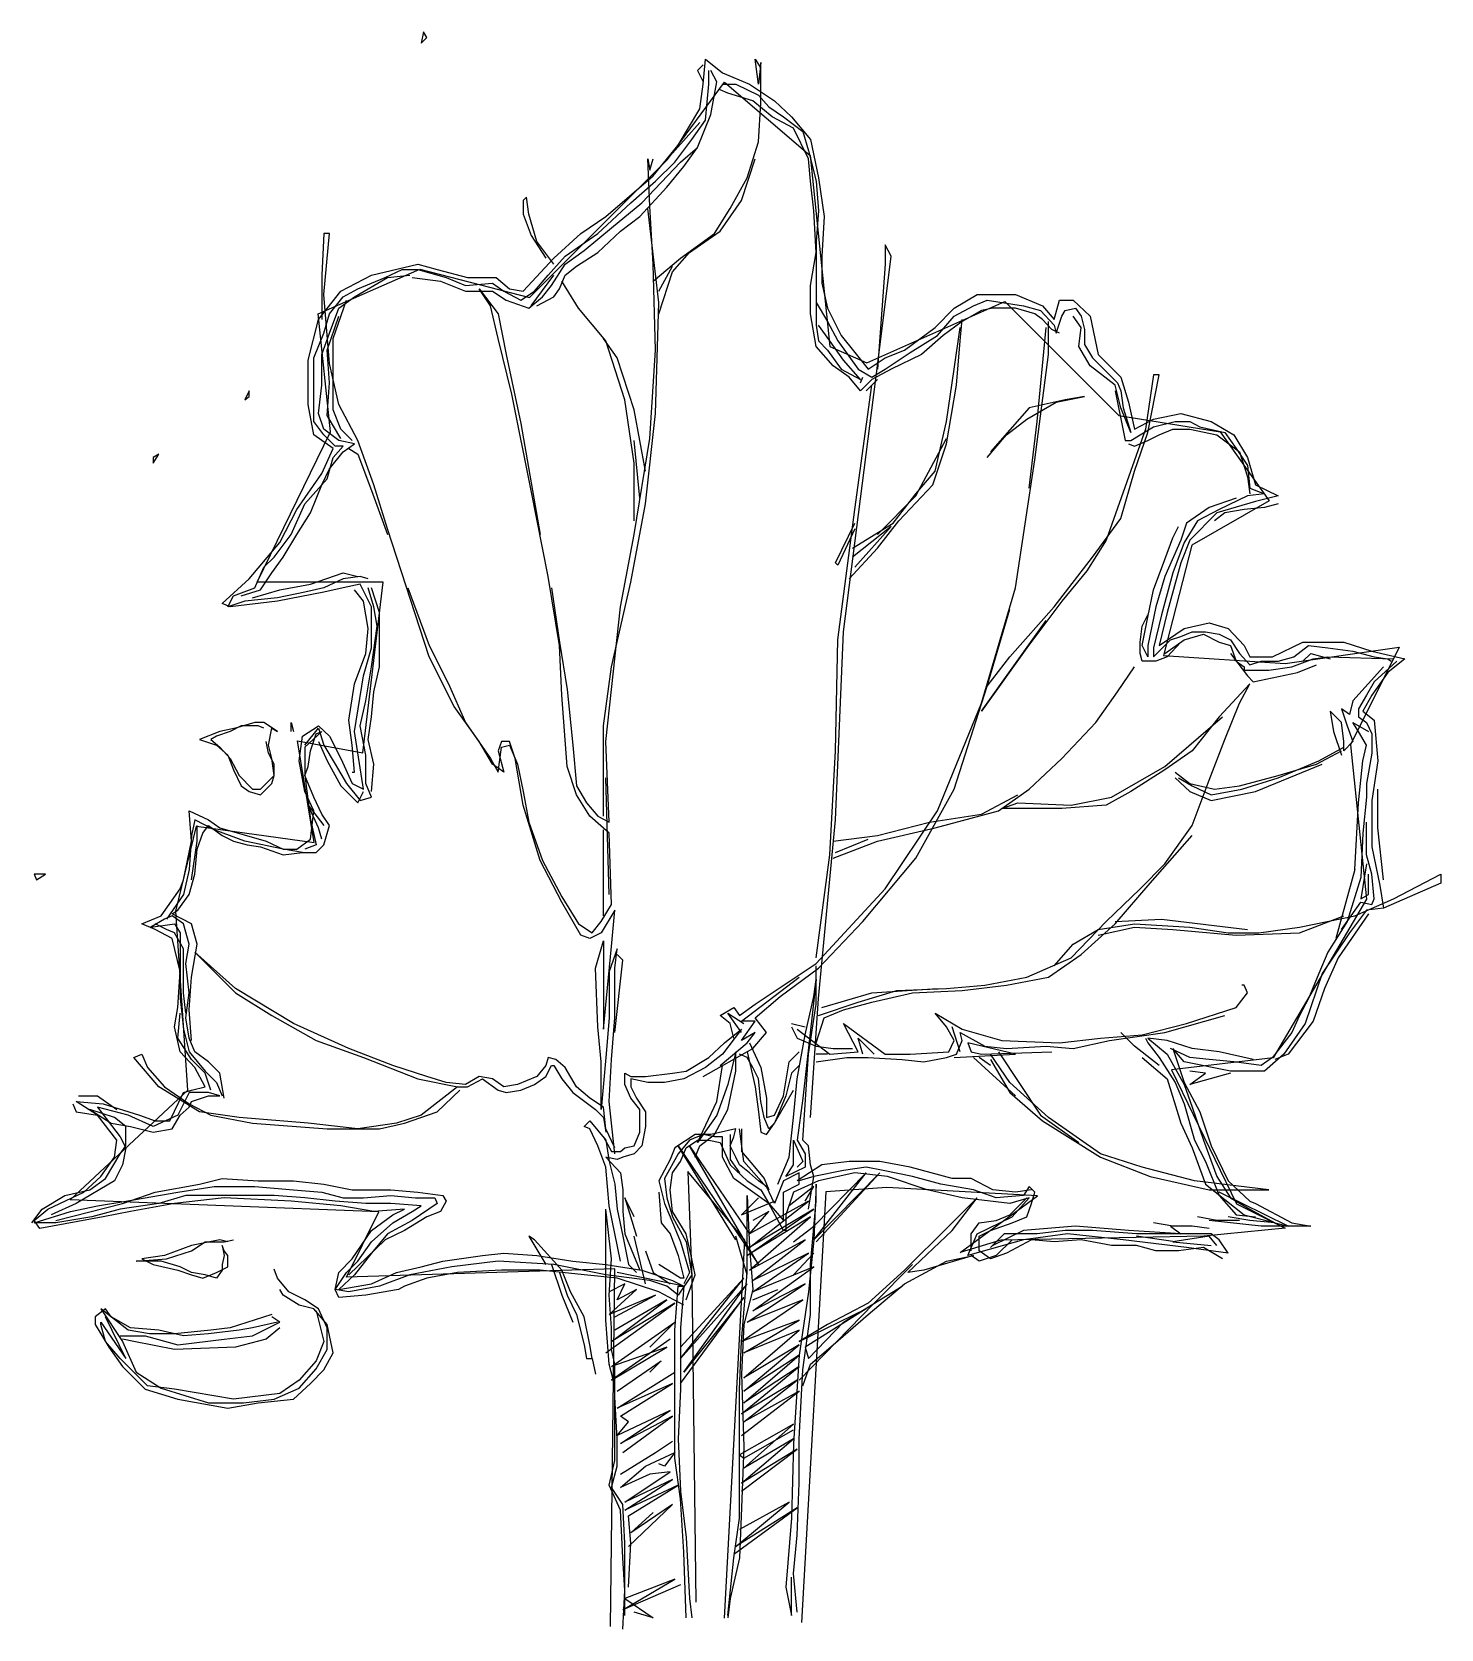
# Model space of a CAD drawing. Extents: x 28.7 to 39.7, y 31.4 to 43.8.
import ezdxf

# ---------------------------------------------------------------- set-up
doc = ezdxf.new("R2010")
doc.units = 0
doc.header["$LTSCALE"] = 40
doc.layers.get('0').update_dxf_attribs({"linetype": 'CONTINUOUS'})
doc.layers.add('TR_OUT', color=7, linetype='CONTINUOUS')

msp = doc.modelspace()

# ---------------------------------------------------------------- linework, layer by layer
at = {"color": 0}
for p, q in [((31.777, 43.846), (31.759, 43.757)), ((31.759, 43.757), (31.804, 43.801)), ((31.804, 43.801), (31.777, 43.846)), ((33.964, 43.438), (33.982, 43.633)), ((33.982, 43.633), (34.115, 43.527)), ((34.372, 43.633), (34.416, 43.562)), ((34.398, 43.438), (34.372, 43.633)), ((33.964, 43.589), (33.92, 43.545)), ((33.92, 43.545), (33.964, 43.456)), ((34.009, 43.438), (34.009, 43.545)), ((34.071, 43.456), (34.026, 43.545)), ((34.115, 43.527), (34.328, 43.438)), ((34.416, 43.607), (34.398, 43.438)), ((34.416, 43.288), (34.416, 43.607)), ((33.938, 43.244), (33.964, 43.438)), ((33.982, 43.155), (34.009, 43.438)), ((34.026, 43.199), (34.071, 43.456)), ((34.159, 43.368), (34.097, 43.394)), ((34.115, 43.438), (34.221, 43.438)), ((34.354, 43.306), (34.159, 43.368)), ((34.221, 43.438), (34.398, 43.35)), ((34.328, 43.438), (34.522, 43.306)), ((33.77, 42.96), (33.938, 43.244)), ((34.505, 43.182), (34.354, 43.306)), ((34.398, 43.35), (34.478, 43.261)), ((34.398, 42.987), (34.416, 43.288)), ((34.478, 43.261), (34.593, 43.182)), ((34.522, 43.306), (34.655, 43.182)), ((33.938, 43.137), (33.725, 42.898)), ((33.876, 43.004), (33.982, 43.155)), ((33.92, 42.942), (34.026, 43.199)), ((34.673, 43.093), (34.505, 43.182)), ((34.593, 43.182), (34.744, 43.066)), ((34.655, 43.182), (34.806, 43.004)), ((33.743, 42.827), (33.876, 43.004)), ((34.31, 42.703), (34.398, 42.987)), ((34.788, 42.854), (34.673, 43.093)), ((34.744, 43.066), (34.788, 42.916)), ((34.806, 43.004), (34.868, 42.703)), ((33.575, 42.721), (33.77, 42.96)), ((33.787, 42.827), (33.92, 42.942)), ((33.814, 42.792), (33.92, 42.942)), ((34.788, 42.916), (34.85, 42.677)), ((33.486, 42.508), (33.787, 42.827)), ((33.531, 42.854), (33.548, 42.765)), ((33.548, 42.482), (33.531, 42.854)), ((33.548, 42.765), (33.575, 42.854)), ((33.593, 42.677), (33.743, 42.827)), ((33.681, 42.632), (33.814, 42.792)), ((34.266, 42.526), (34.372, 42.854)), ((34.806, 42.677), (34.788, 42.854)), ((33.203, 42.402), (33.575, 42.721)), ((33.398, 42.508), (33.593, 42.677)), ((33.469, 42.402), (33.681, 42.632)), ((34.177, 42.464), (34.31, 42.703)), ((34.832, 42.446), (34.806, 42.677)), ((34.85, 42.677), (34.868, 42.446)), ((34.868, 42.703), (34.912, 42.402)), ((32.583, 42.553), (32.556, 42.526)), ((32.556, 42.526), (32.556, 42.42)), ((32.601, 42.42), (32.583, 42.553)), ((33.141, 42.269), (33.398, 42.508)), ((33.247, 42.314), (33.486, 42.508)), ((34.097, 42.287), (34.266, 42.526)), ((32.556, 42.42), (32.618, 42.252)), ((32.663, 42.207), (32.601, 42.42)), ((33.008, 42.269), (33.203, 42.402)), ((33.318, 42.287), (33.469, 42.402)), ((33.619, 41.729), (33.531, 42.464)), ((33.575, 42.03), (33.548, 42.482)), ((34.053, 42.269), (34.177, 42.464)), ((34.85, 42.119), (34.832, 42.446)), ((34.868, 42.446), (34.85, 42.207)), ((34.912, 42.402), (34.894, 42.092)), ((30.998, 42.269), (30.98, 41.942)), ((31.042, 42.269), (30.998, 42.269)), ((30.998, 41.791), (31.042, 42.269)), ((32.618, 42.252), (32.734, 42.075)), ((32.796, 42.075), (33.008, 42.269)), ((32.884, 42.092), (33.141, 42.269)), ((33.035, 42.137), (33.247, 42.314)), ((33.141, 42.119), (33.318, 42.287)), ((33.787, 42.075), (34.053, 42.269)), ((33.858, 42.119), (34.097, 42.287)), ((32.796, 42.03), (32.663, 42.207)), ((32.884, 42.03), (33.035, 42.137)), ((32.973, 42.013), (33.141, 42.119)), ((33.725, 41.968), (33.858, 42.119)), ((34.806, 41.862), (34.85, 42.119)), ((34.85, 42.207), (34.85, 41.729)), ((35.39, 42.181), (35.39, 42.03)), ((35.435, 42.092), (35.39, 42.181)), ((31.37, 41.942), (31.733, 42.03)), ((31.476, 41.924), (31.609, 41.986)), ((31.609, 41.986), (31.733, 41.986)), ((31.733, 42.03), (31.883, 41.986)), ((31.733, 41.986), (31.954, 41.924)), ((31.883, 41.986), (32.122, 41.924)), ((32.556, 41.818), (32.796, 42.075)), ((32.751, 41.942), (32.884, 42.092)), ((32.778, 41.862), (32.884, 42.03)), ((32.884, 41.942), (32.973, 42.013)), ((33.575, 41.897), (33.787, 42.075)), ((33.593, 41.357), (33.575, 42.03)), ((33.619, 41.818), (33.725, 42.013)), ((34.894, 42.092), (34.894, 41.88)), ((35.328, 41.233), (35.435, 42.092)), ((35.39, 42.03), (35.328, 41.207)), ((30.98, 41.942), (30.98, 41.596)), ((31.131, 41.818), (31.37, 41.942)), ((31.237, 41.773), (31.494, 41.924)), ((31.263, 41.835), (31.476, 41.924)), ((31.494, 41.924), (31.671, 41.942)), ((31.689, 41.924), (31.91, 41.897)), ((31.91, 41.897), (32.105, 41.818)), ((31.954, 41.924), (32.105, 41.862)), ((32.105, 41.862), (32.317, 41.88)), ((32.122, 41.924), (32.344, 41.924)), ((32.317, 41.88), (32.406, 41.818)), ((32.344, 41.924), (32.45, 41.835)), ((32.618, 41.703), (32.796, 41.942)), ((32.645, 41.818), (32.751, 41.942)), ((32.707, 41.773), (32.778, 41.862)), ((32.84, 41.835), (32.884, 41.942)), ((32.99, 41.685), (32.858, 41.897)), ((33.619, 41.641), (33.725, 41.968)), ((34.806, 41.641), (34.806, 41.862)), ((34.894, 41.88), (34.939, 41.685)), ((30.954, 41.596), (31.131, 41.818)), ((31.042, 41.251), (30.998, 41.791)), ((31.042, 41.641), (31.148, 41.773)), ((31.069, 41.446), (31.175, 41.747)), ((31.113, 41.685), (31.237, 41.773)), ((31.148, 41.773), (31.263, 41.835)), ((32.105, 41.818), (32.317, 41.818)), ((32.211, 41.835), (32.362, 41.641)), ((32.3, 41.703), (32.211, 41.835)), ((32.317, 41.818), (32.424, 41.747)), ((32.406, 41.818), (32.539, 41.747)), ((32.424, 41.747), (32.601, 41.685)), ((32.45, 41.835), (32.556, 41.818)), ((32.539, 41.747), (32.645, 41.818)), ((32.601, 41.685), (32.707, 41.773)), ((32.663, 41.703), (32.796, 41.773)), ((32.796, 41.773), (32.84, 41.835)), ((34.85, 41.747), (34.85, 41.552)), ((35.93, 41.685), (36.108, 41.791)), ((36.081, 41.703), (36.187, 41.747)), ((36.108, 41.791), (36.409, 41.791)), ((36.187, 41.747), (36.471, 41.703)), ((36.409, 41.791), (36.621, 41.703)), ((36.71, 41.596), (36.754, 41.747)), ((36.754, 41.747), (36.86, 41.747)), ((36.86, 41.747), (36.993, 41.623)), ((30.998, 41.49), (31.042, 41.641)), ((31.024, 41.357), (31.113, 41.623)), ((31.042, 41.49), (31.113, 41.685)), ((32.362, 41.446), (32.3, 41.703)), ((32.362, 41.641), (32.424, 41.322)), ((33.203, 41.428), (32.99, 41.685)), ((33.593, 40.861), (33.619, 41.729)), ((34.85, 41.384), (34.806, 41.641)), ((34.85, 41.729), (34.939, 41.579)), ((34.939, 41.685), (35.045, 41.472)), ((35.78, 41.534), (35.93, 41.685)), ((35.798, 41.472), (35.93, 41.623)), ((35.93, 41.623), (36.081, 41.703)), ((36.143, 41.667), (35.992, 41.579)), ((36.232, 41.685), (36.143, 41.667)), ((36.409, 41.685), (36.232, 41.685)), ((36.559, 41.641), (36.409, 41.685)), ((36.471, 41.703), (36.604, 41.667)), ((36.621, 41.596), (36.559, 41.641)), ((36.604, 41.667), (36.71, 41.552)), ((36.621, 41.703), (36.71, 41.596)), ((36.727, 41.49), (36.772, 41.623)), ((36.772, 41.623), (36.798, 41.667)), ((36.798, 41.667), (36.878, 41.685)), ((36.922, 41.534), (36.86, 41.623)), ((36.878, 41.685), (36.922, 41.623)), ((36.922, 41.623), (36.949, 41.517)), ((36.993, 41.623), (37.055, 41.322)), ((30.874, 41.278), (30.954, 41.596)), ((30.918, 41.295), (30.998, 41.49)), ((30.98, 41.322), (31.042, 41.49)), ((34.85, 41.552), (34.868, 41.428)), ((34.956, 41.428), (34.868, 41.552)), ((34.939, 41.579), (35.018, 41.428)), ((35.541, 41.357), (35.78, 41.534)), ((35.992, 41.579), (35.842, 41.472)), ((35.93, 41.207), (35.975, 41.534)), ((35.975, 41.428), (35.992, 41.596)), ((36.577, 40.799), (36.648, 41.534)), ((36.692, 41.517), (36.621, 41.596)), ((36.666, 41.322), (36.666, 41.579)), ((36.754, 41.49), (36.692, 41.517)), ((36.71, 41.552), (36.727, 41.49)), ((36.905, 41.384), (36.922, 41.534)), ((36.949, 41.517), (36.949, 41.401)), ((31.069, 41.083), (31.069, 41.446)), ((32.468, 41.012), (32.362, 41.446)), ((33.291, 41.295), (33.185, 41.446)), ((33.353, 40.968), (33.203, 41.428)), ((34.983, 41.233), (34.85, 41.384)), ((34.868, 41.428), (34.939, 41.357)), ((35.063, 41.278), (34.956, 41.428)), ((35.018, 41.428), (35.178, 41.207)), ((35.045, 41.472), (35.151, 41.339)), ((35.585, 41.339), (35.798, 41.472)), ((35.842, 41.472), (35.674, 41.322)), ((35.948, 41.083), (35.975, 41.428)), ((36.993, 41.233), (36.905, 41.384)), ((36.949, 41.401), (37.011, 41.295)), ((30.874, 40.932), (30.874, 41.278)), ((30.918, 40.95), (30.918, 41.295)), ((30.98, 41.083), (30.98, 41.322)), ((31.042, 41.1), (31.024, 41.357)), ((31.113, 40.932), (31.042, 41.251)), ((32.424, 41.322), (32.539, 40.782)), ((33.424, 40.888), (33.291, 41.295)), ((33.548, 40.666), (33.593, 41.357)), ((34.939, 41.357), (35.045, 41.207)), ((35.195, 41.127), (35.063, 41.278)), ((35.151, 41.339), (35.257, 41.207)), ((35.257, 41.207), (35.39, 41.295)), ((35.39, 41.295), (35.541, 41.357)), ((35.39, 41.207), (35.585, 41.339)), ((35.674, 41.322), (35.435, 41.207)), ((36.559, 40.498), (36.666, 41.322)), ((37.011, 41.295), (37.117, 41.189)), ((37.055, 41.322), (37.232, 41.145)), ((35.107, 41.145), (34.983, 41.233)), ((35.045, 41.207), (35.195, 41.127)), ((35.063, 39.152), (35.328, 41.233)), ((35.195, 41.038), (35.107, 41.145)), ((35.178, 41.207), (35.284, 41.145)), ((35.195, 41.1), (35.213, 41.145)), ((35.284, 41.127), (35.195, 41.038)), ((35.24, 41.038), (35.328, 41.127)), ((35.435, 41.207), (35.284, 41.127)), ((35.284, 41.145), (35.39, 41.207)), ((35.868, 40.799), (35.93, 41.207)), ((37.188, 41.083), (36.993, 41.233)), ((37.117, 41.189), (37.206, 41.1)), ((37.232, 41.145), (37.294, 40.95)), ((37.489, 41.162), (37.427, 40.737)), ((37.445, 40.711), (37.533, 41.162)), ((37.533, 41.162), (37.489, 41.162)), ((30.413, 41.038), (30.378, 40.968)), ((30.378, 40.968), (30.413, 40.994)), ((30.413, 40.994), (30.413, 41.038)), ((30.954, 40.861), (30.98, 41.083)), ((31.024, 40.844), (31.042, 41.1)), ((31.069, 40.888), (31.069, 41.083)), ((32.618, 40.259), (32.468, 41.012)), ((35.151, 40.109), (35.284, 41.083)), ((35.868, 40.622), (35.948, 41.083)), ((36.727, 40.95), (36.949, 40.994)), ((36.949, 40.994), (36.798, 40.968)), ((37.232, 40.906), (37.188, 41.083)), ((37.188, 41.038), (37.268, 40.649)), ((37.206, 41.1), (37.232, 41.038)), ((37.232, 41.038), (37.25, 40.906)), ((30.918, 40.693), (30.874, 40.932)), ((30.918, 40.799), (30.918, 40.95)), ((30.998, 40.737), (30.954, 40.861)), ((31.131, 40.737), (31.069, 40.888)), ((31.263, 40.649), (31.113, 40.932)), ((33.424, 40.472), (33.353, 40.968)), ((33.513, 40.41), (33.424, 40.888)), ((33.513, 40.153), (33.593, 40.861)), ((36.515, 40.906), (36.214, 40.56)), ((36.497, 40.817), (36.727, 40.95)), ((36.798, 40.968), (36.515, 40.906)), ((37.312, 40.711), (37.232, 40.906)), ((37.25, 40.906), (37.312, 40.711)), ((37.294, 40.95), (37.339, 40.737)), ((37.489, 40.817), (37.702, 40.861)), ((37.702, 40.861), (37.941, 40.799)), ((30.998, 40.693), (30.918, 40.799)), ((31.113, 40.649), (30.998, 40.737)), ((31.131, 40.666), (31.024, 40.844)), ((31.219, 40.649), (31.131, 40.737)), ((32.539, 40.782), (32.689, 39.914)), ((35.78, 40.41), (35.868, 40.799)), ((36.338, 40.693), (36.497, 40.817)), ((36.515, 40.277), (36.577, 40.799)), ((37.427, 40.737), (37.117, 39.869)), ((37.339, 40.737), (37.489, 40.817)), ((37.383, 40.693), (37.489, 40.755)), ((37.489, 40.755), (37.657, 40.799)), ((37.533, 40.693), (37.64, 40.737)), ((37.64, 40.737), (37.772, 40.737)), ((37.657, 40.799), (37.772, 40.799)), ((37.772, 40.799), (37.852, 40.755)), ((37.772, 40.737), (37.985, 40.693)), ((37.852, 40.755), (38.047, 40.711)), ((37.941, 40.799), (38.118, 40.693)), ((31.069, 40.587), (30.918, 40.693)), ((31.086, 40.604), (30.998, 40.693)), ((31.237, 40.622), (31.113, 40.649)), ((31.148, 40.56), (31.237, 40.622)), ((31.387, 40.303), (31.263, 40.649)), ((33.424, 39.914), (33.548, 40.666)), ((33.469, 40.197), (33.424, 40.649)), ((35.629, 40.215), (35.868, 40.666)), ((35.762, 40.303), (35.868, 40.622)), ((36.187, 40.516), (36.338, 40.693)), ((37.268, 40.649), (37.312, 40.649)), ((37.294, 40.622), (37.339, 40.604)), ((37.312, 40.649), (37.383, 40.693)), ((37.339, 40.41), (37.445, 40.711)), ((37.339, 40.604), (37.445, 40.649)), ((37.445, 40.649), (37.533, 40.693)), ((37.985, 40.693), (38.162, 40.56)), ((38.047, 40.711), (38.136, 40.587)), ((38.118, 40.693), (38.224, 40.516)), ((29.705, 40.542), (29.661, 40.516)), ((29.661, 40.472), (29.705, 40.542)), ((29.661, 40.516), (29.661, 40.472)), ((30.98, 40.392), (31.069, 40.587)), ((31.024, 40.348), (31.069, 40.516)), ((31.042, 40.427), (31.148, 40.56)), ((31.069, 40.516), (31.148, 40.604)), ((31.148, 40.604), (31.086, 40.604)), ((31.193, 40.587), (31.263, 40.542)), ((31.263, 40.542), (31.37, 40.259)), ((36.409, 39.497), (36.559, 40.498)), ((38.136, 40.587), (38.224, 40.454)), ((38.162, 40.56), (38.224, 40.365)), ((38.224, 40.516), (38.286, 40.303)), ((30.785, 40.109), (30.98, 40.392)), ((30.98, 40.303), (31.042, 40.427)), ((33.424, 40.02), (33.424, 40.472)), ((35.629, 40.233), (35.78, 40.41)), ((37.232, 40.038), (37.339, 40.41)), ((38.224, 40.454), (38.242, 40.277)), ((38.224, 40.365), (38.242, 40.233)), ((30.847, 40.153), (31.024, 40.348)), ((30.892, 40.082), (30.98, 40.303)), ((31.37, 40.259), (31.494, 39.914)), ((31.494, 39.958), (31.387, 40.303)), ((32.751, 39.586), (32.618, 40.259)), ((35.497, 40.02), (35.762, 40.303)), ((38.242, 40.277), (38.357, 40.233)), ((38.286, 40.303), (38.463, 40.215)), ((30.741, 39.914), (30.847, 40.153)), ((33.398, 39.542), (33.513, 40.153)), ((35.328, 39.914), (35.629, 40.215)), ((35.452, 40.002), (35.629, 40.233)), ((37.923, 40.126), (37.746, 40.002)), ((38.136, 40.197), (37.923, 40.126)), ((38.286, 40.171), (37.985, 40.082)), ((38.224, 40.215), (38.003, 40.109)), ((38.357, 40.126), (38.198, 40.109)), ((38.357, 40.233), (38.224, 40.215)), ((38.463, 40.215), (38.286, 40.171)), ((38.463, 40.153), (38.357, 40.126)), ((30.652, 39.852), (30.785, 40.109)), ((30.785, 39.914), (30.892, 40.082)), ((35.001, 39.692), (35.151, 40.002)), ((35.018, 39.09), (35.151, 40.109)), ((35.133, 39.807), (35.452, 40.002)), ((35.328, 39.807), (35.497, 40.02)), ((37.011, 39.737), (37.232, 40.038)), ((37.746, 40.002), (37.702, 39.869)), ((37.834, 40.02), (37.728, 39.852)), ((37.985, 40.082), (37.772, 39.869)), ((38.003, 40.109), (37.834, 40.02)), ((38.047, 40.082), (37.967, 40.02)), ((38.198, 40.109), (38.047, 40.082)), ((30.608, 39.737), (30.741, 39.914)), ((30.679, 39.737), (30.785, 39.914)), ((31.821, 38.957), (31.494, 39.958)), ((33.318, 39.347), (33.424, 39.914)), ((35.151, 39.958), (35.018, 39.675)), ((35.435, 39.976), (35.133, 39.737)), ((35.151, 39.657), (35.435, 39.976)), ((37.117, 39.869), (36.967, 39.63)), ((37.578, 39.719), (37.64, 39.887)), ((37.702, 39.869), (37.578, 39.586)), ((37.64, 39.887), (37.684, 39.976)), ((37.772, 39.869), (37.702, 39.692)), ((30.413, 39.568), (30.652, 39.852)), ((30.528, 39.657), (30.608, 39.737)), ((30.59, 39.613), (30.679, 39.737)), ((35.107, 39.568), (35.328, 39.807)), ((36.71, 39.347), (37.011, 39.737)), ((37.728, 39.852), (37.64, 39.613)), ((30.458, 39.497), (30.528, 39.657)), ((30.502, 39.48), (30.59, 39.613)), ((30.892, 39.524), (31.148, 39.613)), ((31.148, 39.613), (31.263, 39.586)), ((35.018, 39.675), (35.001, 39.692)), ((36.967, 39.63), (36.772, 39.391)), ((37.489, 39.48), (37.578, 39.719)), ((37.64, 39.613), (37.551, 39.285)), ((37.702, 39.692), (37.595, 39.303)), ((30.201, 39.373), (30.413, 39.568)), ((30.289, 39.435), (30.458, 39.497)), ((30.652, 39.48), (30.892, 39.524)), ((30.998, 39.497), (30.847, 39.462)), ((31.148, 39.568), (30.998, 39.497)), ((31.148, 39.497), (30.998, 39.462)), ((31.281, 39.586), (31.148, 39.568)), ((31.281, 39.524), (31.148, 39.497)), ((31.343, 39.568), (31.281, 39.586)), ((31.37, 39.347), (31.281, 39.524)), ((31.387, 39.347), (31.343, 39.497)), ((31.432, 39.303), (31.37, 39.497)), ((31.653, 39.497), (31.821, 39.046)), ((32.84, 39.046), (32.751, 39.586)), ((32.778, 39.497), (32.84, 39.072)), ((33.247, 38.878), (33.398, 39.542)), ((36.143, 38.594), (36.409, 39.497)), ((37.578, 39.586), (37.507, 39.347)), ((30.263, 39.347), (30.201, 39.373)), ((30.245, 39.347), (30.289, 39.435)), ((30.378, 39.391), (30.245, 39.347)), ((30.635, 39.391), (30.263, 39.347)), ((30.351, 39.435), (30.502, 39.48)), ((30.635, 39.418), (30.378, 39.391)), ((30.44, 39.418), (30.652, 39.48)), ((30.847, 39.462), (30.635, 39.418)), ((30.998, 39.462), (30.635, 39.391)), ((31.308, 39.391), (31.237, 39.48)), ((31.343, 39.179), (31.308, 39.391)), ((36.772, 39.391), (36.497, 39.028)), ((37.445, 39.267), (37.489, 39.48)), ((31.37, 39.028), (31.37, 39.347)), ((31.414, 39.196), (31.387, 39.347)), ((31.432, 39.072), (31.432, 39.303)), ((33.247, 38.7), (33.318, 39.347)), ((36.143, 38.532), (36.648, 39.241)), ((36.187, 38.727), (36.364, 39.329)), ((36.364, 38.957), (36.71, 39.347)), ((37.401, 39.196), (37.445, 39.285)), ((37.401, 39.046), (37.445, 39.267)), ((37.507, 39.347), (37.445, 39.046)), ((37.551, 39.285), (37.489, 39.028)), ((37.595, 39.303), (37.533, 39.046)), ((31.325, 38.984), (31.343, 39.179)), ((31.37, 38.878), (31.414, 39.196)), ((35.001, 37.682), (35.063, 39.152)), ((37.383, 39.072), (37.401, 39.196)), ((37.533, 39.046), (37.728, 39.179)), ((37.622, 39.09), (37.702, 39.117)), ((37.702, 39.117), (37.79, 39.152)), ((37.728, 39.179), (37.923, 39.223)), ((37.728, 39.09), (37.879, 39.134)), ((37.79, 39.152), (37.896, 39.152)), ((37.879, 39.134), (38.003, 39.072)), ((37.896, 39.152), (38.003, 39.134)), ((37.923, 39.223), (38.074, 39.179)), ((38.003, 39.134), (38.091, 39.09)), ((38.074, 39.179), (38.198, 39.046)), ((31.308, 38.807), (31.37, 39.028)), ((31.432, 38.878), (31.432, 39.072)), ((31.821, 39.046), (31.972, 38.745)), ((32.84, 39.072), (32.902, 38.7)), ((32.858, 38.656), (32.84, 39.046)), ((35.001, 38.222), (35.018, 39.09)), ((36.497, 39.028), (36.143, 38.532)), ((37.383, 38.984), (37.383, 39.072)), ((37.445, 38.957), (37.401, 39.046)), ((37.445, 39.046), (37.445, 38.957)), ((37.489, 38.957), (37.622, 39.09)), ((37.489, 39.028), (37.489, 38.957)), ((37.578, 38.984), (37.728, 39.09)), ((37.702, 39.072), (37.595, 38.957)), ((38.003, 39.072), (38.091, 39.046)), ((38.091, 39.09), (38.162, 38.984)), ((38.091, 39.046), (38.136, 38.922)), ((38.198, 39.046), (38.242, 38.957)), ((38.419, 38.957), (38.658, 39.072)), ((38.587, 38.957), (38.702, 39.046)), ((38.658, 39.072), (38.977, 39.072)), ((38.702, 39.046), (38.853, 39.028)), ((38.853, 39.028), (39.048, 39.002)), ((38.977, 39.072), (39.198, 39.002)), ((39.048, 39.002), (39.216, 38.957)), ((39.198, 39.002), (39.455, 38.94)), ((31.237, 38.745), (31.325, 38.984)), ((31.325, 38.612), (31.37, 38.878)), ((31.387, 38.683), (31.432, 38.878)), ((32.016, 38.568), (31.821, 38.957)), ((33.185, 38.417), (33.247, 38.878)), ((36.187, 38.727), (36.364, 38.957)), ((37.206, 38.683), (37.339, 38.878)), ((37.401, 38.922), (37.383, 38.984)), ((37.507, 38.922), (37.401, 38.922)), ((37.595, 38.957), (37.507, 38.922)), ((38.091, 38.984), (38.224, 38.807)), ((38.136, 38.922), (38.198, 38.878)), ((38.162, 38.984), (38.242, 38.895)), ((38.198, 38.878), (38.198, 38.851)), ((38.242, 38.957), (38.419, 38.957)), ((38.242, 38.895), (38.33, 38.922)), ((38.33, 38.922), (38.463, 38.922)), ((38.392, 38.851), (38.57, 38.878)), ((38.463, 38.922), (38.587, 38.957)), ((38.57, 38.878), (38.738, 38.94)), ((38.614, 38.833), (38.764, 38.895)), ((38.658, 38.922), (38.72, 38.984)), ((38.72, 38.984), (38.871, 38.94)), ((38.738, 38.94), (38.853, 38.957)), ((38.853, 38.957), (39.367, 38.94)), ((39.287, 38.878), (39.048, 38.612)), ((39.216, 38.957), (39.322, 38.94)), ((39.393, 38.922), (39.216, 38.762)), ((39.322, 38.94), (39.349, 38.922)), ((39.455, 38.94), (39.322, 38.833)), ((31.193, 38.461), (31.237, 38.745)), ((31.237, 38.373), (31.308, 38.807)), ((31.972, 38.745), (32.105, 38.444)), ((38.242, 38.745), (38.003, 38.488)), ((38.162, 38.594), (38.242, 38.745)), ((38.198, 38.851), (38.392, 38.851)), ((38.224, 38.807), (38.268, 38.762)), ((38.268, 38.762), (38.614, 38.833)), ((39.216, 38.762), (39.154, 38.656)), ((39.322, 38.833), (39.198, 38.656)), ((31.281, 38.417), (31.325, 38.612)), ((31.37, 38.488), (31.387, 38.683)), ((32.902, 38.098), (32.858, 38.656)), ((32.902, 38.7), (32.946, 38.266)), ((33.203, 38.293), (33.247, 38.7)), ((35.93, 37.921), (36.187, 38.727)), ((37.037, 38.444), (37.206, 38.683)), ((39.048, 38.612), (39.021, 38.506)), ((39.154, 38.656), (39.092, 38.55)), ((39.198, 38.656), (39.127, 38.532)), ((31.343, 38.311), (31.37, 38.488)), ((32.211, 38.293), (32.016, 38.568)), ((35.798, 37.753), (36.143, 38.594)), ((37.578, 38.098), (38.029, 38.488)), ((38.003, 38.488), (37.79, 38.222)), ((38.047, 38.311), (38.162, 38.594)), ((38.871, 38.532), (38.897, 38.373)), ((38.959, 38.444), (38.871, 38.532)), ((38.959, 38.55), (39.003, 38.417)), ((39.021, 38.506), (38.959, 38.55)), ((39.092, 38.55), (39.092, 38.488)), ((39.092, 38.488), (39.154, 38.444)), ((39.127, 38.532), (39.216, 38.461)), ((30.183, 38.373), (30.024, 38.311)), ((30.263, 38.373), (30.156, 38.337)), ((30.307, 38.399), (30.183, 38.373)), ((30.351, 38.417), (30.263, 38.373)), ((30.458, 38.444), (30.307, 38.399)), ((30.484, 38.417), (30.351, 38.417)), ((30.528, 38.444), (30.458, 38.444)), ((30.528, 38.399), (30.484, 38.417)), ((30.635, 38.373), (30.528, 38.444)), ((30.564, 38.266), (30.59, 38.399)), ((30.59, 38.399), (30.635, 38.373)), ((30.741, 38.444), (30.759, 38.373)), ((30.741, 38.373), (30.741, 38.444)), ((30.83, 38.337), (30.954, 38.417)), ((30.847, 38.266), (30.954, 38.399)), ((30.98, 38.373), (30.847, 38.249)), ((30.936, 38.355), (30.98, 38.373)), ((30.954, 38.417), (31.042, 38.337)), ((30.954, 38.399), (30.998, 38.266)), ((31.219, 38.266), (31.193, 38.461)), ((31.308, 37.921), (31.237, 38.373)), ((31.325, 38.187), (31.281, 38.417)), ((32.105, 38.444), (32.3, 38.16)), ((33.185, 37.709), (33.185, 38.417)), ((36.772, 38.16), (37.037, 38.444)), ((38.897, 38.373), (38.959, 38.187)), ((38.977, 38.293), (38.959, 38.444)), ((39.003, 38.417), (39.048, 38.293)), ((39.048, 38.444), (39.172, 38.373)), ((39.092, 38.373), (39.048, 38.444)), ((39.154, 38.266), (39.092, 38.373)), ((39.154, 38.444), (39.198, 38.355)), ((39.216, 38.461), (39.243, 38.143)), ((30.024, 38.311), (30.156, 38.266)), ((30.156, 38.337), (30.112, 38.311)), ((30.112, 38.311), (30.183, 38.249)), ((30.156, 38.266), (30.245, 38.187)), ((30.183, 38.249), (30.263, 38.16)), ((30.564, 38.204), (30.546, 38.293)), ((30.59, 38.16), (30.564, 38.266)), ((30.803, 38.143), (30.83, 38.337)), ((30.847, 38.249), (30.847, 38.027)), ((30.892, 38.222), (30.936, 38.355)), ((30.954, 38.293), (31.024, 38.143)), ((30.998, 38.266), (31.086, 38.116)), ((31.042, 38.337), (31.131, 38.16)), ((31.237, 38.054), (31.219, 38.266)), ((31.387, 38.116), (31.343, 38.311)), ((32.317, 38.116), (32.211, 38.293)), ((32.388, 38.293), (32.362, 38.222)), ((32.362, 38.054), (32.388, 38.249)), ((32.45, 38.293), (32.388, 38.293)), ((32.388, 38.249), (32.45, 38.266)), ((32.494, 38.16), (32.45, 38.293)), ((32.45, 38.266), (32.512, 38.116)), ((32.946, 38.266), (32.973, 37.948)), ((33.229, 37.664), (33.203, 38.293)), ((37.923, 37.992), (38.047, 38.311)), ((38.782, 38.143), (38.977, 38.249)), ((38.977, 38.222), (38.977, 38.293)), ((39.048, 38.293), (38.977, 38.222)), ((39.127, 38.143), (39.154, 38.266)), ((39.198, 38.355), (39.198, 38.204)), ((30.245, 38.187), (30.289, 38.072)), ((30.263, 38.16), (30.334, 38.027)), ((30.608, 38.116), (30.564, 38.204)), ((30.608, 38.027), (30.59, 38.16)), ((30.608, 38.027), (30.608, 38.116)), ((30.847, 37.903), (30.803, 38.143)), ((30.874, 38.098), (30.892, 38.222)), ((31.024, 38.143), (31.131, 37.948)), ((31.086, 38.116), (31.175, 37.965)), ((31.131, 38.16), (31.219, 37.965)), ((31.325, 37.965), (31.325, 38.187)), ((31.37, 37.903), (31.387, 38.116)), ((32.3, 38.16), (32.362, 38.054)), ((32.406, 38.054), (32.317, 38.116)), ((32.362, 38.222), (32.406, 38.054)), ((32.556, 37.797), (32.494, 38.16)), ((32.512, 38.116), (32.556, 37.903)), ((34.956, 37.407), (35.001, 38.222)), ((36.515, 37.921), (36.772, 38.16)), ((37.79, 38.222), (37.578, 38.072)), ((38.286, 37.903), (38.809, 38.116)), ((38.463, 38.01), (38.782, 38.143)), ((38.463, 38.027), (38.764, 38.116)), ((38.764, 38.116), (38.959, 38.222)), ((39.092, 37.815), (39.127, 38.143)), ((39.198, 38.204), (39.154, 37.965)), ((39.243, 38.143), (39.198, 37.833)), ((30.289, 38.072), (30.351, 37.948)), ((30.334, 38.027), (30.44, 37.921)), ((30.502, 37.921), (30.608, 38.027)), ((30.59, 37.965), (30.608, 38.027)), ((30.847, 38.027), (30.874, 38.098)), ((30.847, 38.027), (30.892, 37.682)), ((30.918, 37.859), (30.847, 38.027)), ((31.219, 38.054), (31.237, 38.054)), ((32.973, 37.877), (32.902, 38.098)), ((33.229, 37.098), (33.203, 38.01)), ((37.161, 37.859), (37.578, 38.098)), ((37.578, 38.072), (37.312, 37.903)), ((37.657, 38.054), (37.772, 37.965)), ((37.657, 38.01), (37.772, 37.903)), ((37.684, 38.01), (37.79, 37.948)), ((37.79, 37.638), (37.923, 37.992)), ((38.162, 37.948), (38.463, 38.027)), ((38.18, 37.921), (38.463, 38.01)), ((30.351, 37.948), (30.413, 37.903)), ((30.413, 37.903), (30.502, 37.877)), ((30.44, 37.921), (30.502, 37.921)), ((30.502, 37.877), (30.59, 37.965)), ((30.918, 37.753), (30.847, 37.903)), ((31.131, 37.948), (31.263, 37.815)), ((31.175, 37.965), (31.281, 37.833)), ((31.219, 37.965), (31.308, 37.921)), ((31.263, 37.815), (31.308, 37.903)), ((31.37, 37.859), (31.325, 37.965)), ((32.556, 37.903), (32.601, 37.664)), ((32.973, 37.948), (33.052, 37.815)), ((33.079, 37.709), (32.973, 37.877)), ((35.629, 37.381), (35.93, 37.921)), ((36.143, 37.726), (36.426, 37.877)), ((36.276, 37.753), (36.515, 37.921)), ((37.312, 37.903), (37.117, 37.797)), ((37.772, 37.965), (37.967, 37.921)), ((37.772, 37.903), (37.941, 37.833)), ((37.79, 37.948), (37.941, 37.877)), ((37.941, 37.877), (38.18, 37.921)), ((37.941, 37.833), (38.286, 37.903)), ((37.967, 37.921), (38.162, 37.948)), ((39.154, 37.965), (39.154, 37.859)), ((39.243, 37.62), (39.243, 37.921)), ((29.944, 37.753), (30.095, 37.682)), ((29.962, 37.514), (29.944, 37.753)), ((30.874, 37.797), (30.998, 37.638)), ((30.954, 37.62), (30.874, 37.797)), ((30.892, 37.531), (30.918, 37.753)), ((30.98, 37.726), (30.918, 37.859)), ((31.281, 37.833), (31.37, 37.859)), ((32.689, 37.363), (32.556, 37.797)), ((33.052, 37.815), (33.141, 37.709)), ((35.39, 37.142), (35.798, 37.753)), ((35.78, 37.62), (36.276, 37.753)), ((36.302, 37.771), (36.426, 37.815)), ((36.772, 37.771), (36.302, 37.771)), ((36.426, 37.815), (36.843, 37.797)), ((37.117, 37.797), (36.772, 37.771)), ((36.843, 37.797), (37.161, 37.859)), ((39.065, 37.292), (39.092, 37.815)), ((39.154, 37.859), (39.127, 37.576)), ((39.198, 37.833), (39.198, 37.469)), ((29.988, 37.682), (29.962, 37.558)), ((30.139, 37.602), (29.988, 37.682)), ((30.006, 37.514), (30.006, 37.638)), ((30.05, 37.576), (30.095, 37.638)), ((30.095, 37.682), (30.183, 37.62)), ((30.095, 37.638), (30.201, 37.558)), ((30.183, 37.62), (30.546, 37.514)), ((30.892, 37.682), (30.936, 37.487)), ((30.98, 37.531), (30.954, 37.62)), ((31.042, 37.638), (30.98, 37.726)), ((30.998, 37.487), (31.042, 37.638)), ((32.601, 37.664), (32.707, 37.363)), ((33.229, 37.576), (33.079, 37.709)), ((33.141, 37.709), (33.229, 37.664)), ((34.868, 36.283), (35.001, 37.682)), ((35.328, 37.558), (35.736, 37.664)), ((35.328, 37.514), (35.78, 37.62)), ((35.736, 37.664), (36.143, 37.726)), ((37.578, 37.337), (37.79, 37.638)), ((39.154, 37.407), (39.154, 37.664)), ((39.287, 37.213), (39.243, 37.62)), ((29.9, 37.213), (29.962, 37.514)), ((29.962, 37.558), (29.944, 37.292)), ((29.962, 37.213), (30.006, 37.514)), ((30.006, 37.452), (30.05, 37.576)), ((30.378, 37.514), (30.139, 37.602)), ((30.201, 37.558), (30.289, 37.514)), ((30.289, 37.514), (30.396, 37.487)), ((30.679, 37.452), (30.378, 37.514)), ((30.396, 37.487), (30.502, 37.469)), ((30.546, 37.514), (30.679, 37.452)), ((30.785, 37.452), (30.892, 37.531)), ((30.936, 37.487), (30.847, 37.452)), ((30.936, 37.425), (30.998, 37.487)), ((33.185, 36.929), (33.185, 37.602)), ((33.247, 37.018), (33.229, 37.576)), ((34.983, 37.514), (35.328, 37.558)), ((34.983, 37.381), (35.328, 37.514)), ((35.001, 37.425), (35.257, 37.531)), ((37.463, 37.186), (37.79, 37.558)), ((39.127, 37.576), (39.11, 37.23)), ((29.988, 37.257), (30.006, 37.452)), ((30.502, 37.469), (30.679, 37.407)), ((30.83, 37.425), (30.679, 37.452)), ((30.679, 37.452), (30.785, 37.452)), ((30.679, 37.407), (30.83, 37.425)), ((30.83, 37.425), (30.936, 37.425)), ((32.858, 37.036), (32.689, 37.363)), ((32.707, 37.363), (32.858, 37.08)), ((34.85, 36.602), (34.956, 37.407)), ((35.213, 36.885), (35.629, 37.381)), ((39.198, 37.257), (39.154, 37.407)), ((39.198, 37.469), (39.26, 37.168)), ((28.731, 37.257), (28.748, 37.213)), ((28.819, 37.257), (28.731, 37.257)), ((28.748, 37.213), (28.819, 37.257)), ((29.944, 37.292), (29.9, 37.098)), ((29.944, 37.098), (29.988, 37.257)), ((37.383, 37.142), (37.578, 37.337)), ((39.065, 37.292), (38.915, 36.752)), ((39.154, 37.337), (39.11, 37.062)), ((39.172, 37.098), (39.172, 37.257)), ((39.216, 37.062), (39.198, 37.257)), ((39.367, 37.062), (39.738, 37.257)), ((39.738, 37.257), (39.738, 37.186)), ((29.723, 36.929), (29.873, 37.142)), ((29.873, 37.142), (29.9, 37.213)), ((34.85, 36.557), (35.39, 37.142)), ((37.117, 36.885), (37.383, 37.142)), ((37.188, 36.867), (37.463, 37.186)), ((39.11, 37.23), (39.003, 36.885)), ((39.26, 37.168), (39.287, 36.991)), ((39.738, 37.186), (39.287, 36.991)), ((29.9, 37.098), (29.767, 36.903)), ((29.855, 36.974), (29.944, 37.098)), ((32.858, 37.08), (32.99, 36.867)), ((33.008, 36.779), (32.858, 37.036)), ((33.167, 36.885), (33.247, 37.018)), ((38.959, 36.823), (39.11, 37.036)), ((39.065, 36.929), (39.367, 37.062)), ((39.11, 37.062), (39.172, 37.098)), ((39.11, 37.036), (39.198, 37.018)), ((39.287, 36.991), (39.154, 36.974)), ((39.198, 37.018), (39.216, 37.062)), ((29.572, 36.867), (29.723, 36.929)), ((29.678, 36.823), (29.572, 36.867)), ((29.749, 36.903), (29.643, 36.841)), ((29.643, 36.841), (29.829, 36.867)), ((29.767, 36.823), (29.678, 36.867)), ((29.811, 36.929), (29.749, 36.903)), ((29.811, 36.947), (29.855, 36.974)), ((29.962, 36.867), (29.811, 36.947)), ((29.9, 36.867), (29.811, 36.929)), ((29.829, 36.867), (29.873, 36.796)), ((29.944, 36.708), (29.9, 36.867)), ((30.006, 36.708), (29.962, 36.867)), ((32.99, 36.867), (33.097, 36.796)), ((33.097, 36.796), (33.167, 36.885)), ((33.274, 36.974), (33.167, 36.796)), ((33.247, 36.69), (33.274, 36.974)), ((34.868, 36.522), (35.213, 36.885)), ((36.843, 36.602), (37.117, 36.885)), ((36.922, 36.628), (37.188, 36.867)), ((37.055, 36.823), (37.339, 36.867)), ((37.188, 36.885), (37.551, 36.903)), ((37.339, 36.867), (37.772, 36.841)), ((37.551, 36.903), (38.224, 36.823)), ((38.631, 36.796), (38.977, 36.929)), ((38.631, 36.841), (39.065, 36.929)), ((39.003, 36.885), (38.853, 36.646)), ((39.172, 36.947), (38.933, 36.602)), ((39.154, 36.974), (39.021, 36.796)), ((29.811, 36.752), (29.678, 36.823)), ((29.829, 36.796), (29.767, 36.823)), ((29.873, 36.495), (29.811, 36.752)), ((29.9, 36.672), (29.829, 36.796)), ((29.873, 36.796), (29.873, 36.602)), ((33.079, 36.752), (33.008, 36.779)), ((33.167, 36.796), (33.079, 36.752)), ((36.86, 36.708), (37.055, 36.823)), ((37.055, 36.779), (37.339, 36.841)), ((37.339, 36.841), (37.64, 36.823)), ((37.64, 36.823), (38.136, 36.779)), ((37.772, 36.841), (38.074, 36.796)), ((38.074, 36.796), (38.313, 36.796)), ((38.136, 36.779), (38.631, 36.796)), ((38.313, 36.796), (38.631, 36.841)), ((39.021, 36.796), (38.809, 36.478)), ((29.9, 36.327), (29.9, 36.672)), ((29.917, 36.557), (29.944, 36.708)), ((29.962, 36.451), (30.006, 36.708)), ((29.988, 36.646), (30.307, 36.327)), ((30.307, 36.362), (29.988, 36.646)), ((33.123, 36.522), (33.185, 36.734)), ((33.185, 36.734), (33.185, 36.54)), ((33.185, 36.044), (33.247, 36.69)), ((33.291, 36.672), (33.229, 36.495)), ((33.274, 36.522), (33.291, 36.672)), ((33.336, 36.584), (33.291, 36.628)), ((36.666, 36.451), (36.922, 36.628)), ((36.71, 36.54), (36.86, 36.708)), ((38.853, 36.646), (38.782, 36.478)), ((29.855, 36.212), (29.873, 36.495)), ((29.873, 36.602), (29.873, 36.283)), ((29.944, 36.327), (29.917, 36.557)), ((33.141, 36.061), (33.123, 36.522)), ((33.185, 36.54), (33.185, 36.044)), ((33.229, 36.495), (33.229, 36.132)), ((33.274, 36.017), (33.336, 36.584)), ((33.274, 36.132), (33.274, 36.522)), ((34.372, 36.238), (34.85, 36.557)), ((34.567, 36.3), (34.868, 36.522)), ((34.85, 36.238), (34.85, 36.54)), ((36.497, 36.451), (36.843, 36.602)), ((38.933, 36.602), (38.826, 36.362)), ((29.944, 36.194), (29.962, 36.451)), ((34.266, 36.106), (34.717, 36.451)), ((34.85, 36.433), (34.744, 35.503)), ((34.832, 36.3), (34.85, 36.433)), ((35.868, 36.362), (36.17, 36.389)), ((35.992, 36.345), (36.338, 36.389)), ((36.17, 36.389), (36.497, 36.451)), ((36.338, 36.389), (36.666, 36.451)), ((38.198, 36.389), (38.18, 36.389)), ((38.224, 36.327), (38.198, 36.389)), ((38.809, 36.478), (38.676, 36.088)), ((38.782, 36.478), (38.702, 36.283)), ((29.873, 36.283), (29.9, 36.044)), ((29.917, 36.168), (29.9, 36.327)), ((29.917, 36.132), (29.944, 36.327)), ((30.759, 36.088), (30.307, 36.362)), ((30.307, 36.327), (30.59, 36.15)), ((34.248, 36.15), (34.372, 36.238)), ((34.372, 36.132), (34.567, 36.3)), ((34.762, 35.999), (34.832, 36.3)), ((34.788, 35.849), (34.85, 36.238)), ((34.806, 35.353), (34.868, 36.283)), ((34.868, 36.15), (35.178, 36.256)), ((34.894, 36.212), (35.284, 36.327)), ((35.063, 36.194), (35.284, 36.256)), ((35.178, 36.256), (35.479, 36.345)), ((35.284, 36.327), (35.798, 36.362)), ((35.284, 36.256), (35.603, 36.327)), ((35.479, 36.345), (35.868, 36.362)), ((35.603, 36.327), (35.992, 36.345)), ((38.136, 36.212), (38.224, 36.327)), ((38.702, 36.283), (38.631, 36.15)), ((38.826, 36.362), (38.738, 36.106)), ((29.829, 36.061), (29.855, 36.212)), ((29.855, 35.973), (29.873, 36.168)), ((29.944, 35.973), (29.917, 36.132)), ((29.962, 35.955), (29.944, 36.194)), ((30.59, 36.15), (30.936, 35.955)), ((33.229, 36.132), (33.203, 35.822)), ((33.247, 35.805), (33.274, 36.132)), ((34.097, 36.15), (34.204, 36.212)), ((34.177, 36.088), (34.097, 36.15)), ((34.159, 36.168), (34.283, 36.088)), ((34.266, 36.017), (34.159, 36.168)), ((34.204, 36.212), (34.248, 36.15)), ((34.46, 36.017), (34.372, 36.132)), ((34.85, 35.937), (34.912, 36.132)), ((34.912, 36.132), (35.063, 36.194)), ((35.78, 36.168), (35.992, 36.044)), ((35.868, 36.061), (35.78, 36.168)), ((37.578, 36.017), (38.047, 36.15)), ((37.746, 36.088), (38.136, 36.212)), ((38.631, 36.15), (38.57, 36.017)), ((29.873, 35.867), (29.829, 36.061)), ((29.9, 36.044), (29.944, 35.867)), ((31.193, 35.893), (30.759, 36.088)), ((33.167, 35.787), (33.141, 36.061)), ((34.266, 36.044), (34.115, 35.849)), ((34.133, 35.937), (34.266, 36.044)), ((34.204, 35.973), (34.177, 36.088)), ((34.372, 36.106), (34.266, 36.106)), ((34.266, 35.955), (34.372, 36.106)), ((34.372, 36.017), (34.266, 35.955)), ((34.31, 35.937), (34.372, 36.017)), ((34.354, 35.893), (34.46, 36.017)), ((34.655, 36.088), (34.762, 36.061)), ((34.655, 36.061), (34.7, 35.973)), ((34.7, 36.044), (34.956, 35.849)), ((34.7, 35.654), (34.762, 35.999)), ((35.063, 36.088), (35.39, 35.849)), ((35.178, 35.867), (35.063, 36.088)), ((35.93, 35.955), (35.868, 36.061)), ((35.975, 35.867), (35.913, 36.061)), ((35.975, 36.017), (36.17, 35.911)), ((35.992, 35.955), (35.975, 36.017)), ((35.992, 36.044), (36.302, 35.955)), ((37.073, 35.973), (37.401, 35.999)), ((37.144, 35.955), (37.578, 36.017)), ((37.339, 35.911), (37.232, 36.017)), ((37.401, 35.999), (37.746, 36.088)), ((38.57, 36.017), (38.419, 35.822)), ((38.676, 36.088), (38.508, 35.849)), ((38.738, 36.106), (38.543, 35.849)), ((29.962, 35.805), (29.855, 35.973)), ((29.988, 35.743), (29.873, 35.867)), ((29.988, 35.867), (29.944, 35.973)), ((29.944, 35.867), (30.068, 35.716)), ((30.095, 35.787), (29.988, 35.867)), ((30.936, 35.955), (31.308, 35.822)), ((31.538, 35.76), (31.193, 35.893)), ((33.964, 35.672), (34.354, 35.893)), ((34.009, 35.822), (34.133, 35.937)), ((34.097, 35.76), (34.31, 35.937)), ((34.221, 35.867), (34.159, 35.61)), ((34.221, 35.716), (34.221, 35.867)), ((34.31, 35.867), (34.372, 35.592)), ((34.328, 35.937), (34.416, 35.743)), ((34.638, 35.787), (34.717, 35.867)), ((34.7, 35.973), (34.85, 35.911)), ((34.85, 35.911), (34.983, 35.893)), ((34.956, 35.849), (35.178, 35.867)), ((34.983, 35.893), (35.133, 35.893)), ((35.178, 35.973), (35.302, 35.849)), ((35.213, 35.849), (35.178, 35.973)), ((35.585, 35.849), (35.886, 35.867)), ((35.886, 35.867), (35.93, 35.955)), ((35.948, 35.849), (35.992, 35.955)), ((36.037, 35.937), (36.063, 35.867)), ((36.409, 35.849), (36.037, 35.937)), ((36.063, 35.867), (36.143, 35.849)), ((36.143, 35.849), (36.692, 35.867)), ((36.17, 35.911), (36.338, 35.893)), ((36.276, 35.867), (36.604, 35.371)), ((36.302, 35.955), (36.754, 35.937)), ((36.338, 35.893), (36.648, 35.911)), ((36.648, 35.911), (36.86, 35.893)), ((36.754, 35.937), (37.073, 35.973)), ((36.86, 35.893), (37.144, 35.955)), ((37.533, 35.76), (37.339, 35.911)), ((37.427, 35.973), (37.445, 35.937)), ((37.445, 35.973), (37.595, 35.849)), ((37.595, 35.955), (37.445, 35.973)), ((37.445, 35.937), (37.533, 35.822)), ((37.79, 35.893), (37.595, 35.955)), ((37.772, 35.822), (37.622, 35.893)), ((37.64, 35.893), (37.728, 35.627)), ((37.728, 35.787), (37.64, 35.893)), ((38.003, 35.867), (37.79, 35.893)), ((38.268, 35.805), (38.003, 35.867)), ((29.51, 35.822), (29.572, 35.849)), ((29.705, 35.592), (29.51, 35.822)), ((29.572, 35.849), (29.616, 35.743)), ((29.616, 35.743), (29.749, 35.592)), ((30.068, 35.698), (29.962, 35.805)), ((30.068, 35.592), (29.988, 35.743)), ((30.183, 35.698), (30.095, 35.787)), ((31.308, 35.822), (31.733, 35.654)), ((31.804, 35.672), (31.538, 35.76)), ((32.734, 35.76), (32.663, 35.672)), ((32.751, 35.822), (32.734, 35.76)), ((32.734, 35.672), (32.778, 35.76)), ((32.813, 35.805), (32.751, 35.822)), ((32.778, 35.76), (32.796, 35.76)), ((32.796, 35.76), (32.858, 35.654)), ((32.884, 35.743), (32.813, 35.805)), ((32.973, 35.592), (32.884, 35.743)), ((33.203, 35.822), (33.167, 35.415)), ((33.167, 35.415), (33.167, 35.787)), ((33.229, 35.477), (33.247, 35.805)), ((33.982, 35.743), (33.814, 35.654)), ((33.832, 35.716), (34.009, 35.822)), ((34.115, 35.849), (33.982, 35.743)), ((34.071, 35.477), (34.115, 35.76)), ((34.31, 35.822), (34.248, 35.849)), ((34.354, 35.743), (34.31, 35.822)), ((34.398, 35.654), (34.354, 35.743)), ((34.416, 35.743), (34.46, 35.503)), ((34.593, 35.521), (34.638, 35.787)), ((34.717, 35.76), (34.655, 35.698)), ((34.744, 35.176), (34.788, 35.849)), ((34.939, 35.849), (34.85, 35.849)), ((34.85, 35.787), (35.089, 35.822)), ((35.089, 35.822), (35.257, 35.822)), ((35.257, 35.822), (35.523, 35.805)), ((35.39, 35.849), (35.585, 35.849)), ((35.523, 35.805), (35.691, 35.787)), ((35.691, 35.787), (35.868, 35.822)), ((35.868, 35.822), (35.948, 35.849)), ((35.93, 35.822), (36.409, 35.849)), ((36.081, 35.822), (36.409, 35.521)), ((36.214, 35.76), (36.125, 35.822)), ((36.364, 35.627), (36.214, 35.849)), ((36.214, 35.805), (36.364, 35.548)), ((37.401, 35.822), (37.595, 35.654)), ((37.533, 35.822), (37.657, 35.627)), ((37.595, 35.849), (37.728, 35.61)), ((38.091, 35.716), (37.728, 35.787)), ((37.923, 35.805), (37.772, 35.822)), ((38.118, 35.787), (37.923, 35.805)), ((38.33, 35.76), (38.118, 35.787)), ((38.419, 35.822), (38.33, 35.76)), ((38.508, 35.849), (38.357, 35.716)), ((38.543, 35.849), (38.437, 35.805)), ((30.068, 35.716), (30.156, 35.627)), ((30.112, 35.565), (30.068, 35.698)), ((30.156, 35.627), (30.201, 35.521)), ((30.218, 35.503), (30.183, 35.698)), ((31.733, 35.654), (32.043, 35.592)), ((31.954, 35.627), (31.804, 35.672)), ((32.105, 35.61), (31.954, 35.627)), ((32.211, 35.672), (32.105, 35.61)), ((32.122, 35.592), (32.238, 35.654)), ((32.317, 35.654), (32.211, 35.672)), ((32.238, 35.654), (32.362, 35.565)), ((32.406, 35.592), (32.317, 35.654)), ((32.663, 35.672), (32.512, 35.61)), ((32.645, 35.61), (32.734, 35.672)), ((32.858, 35.654), (32.946, 35.548)), ((33.353, 35.698), (33.398, 35.672)), ((33.353, 35.61), (33.353, 35.698)), ((33.398, 35.672), (33.513, 35.672)), ((33.398, 35.654), (33.398, 35.592)), ((33.531, 35.627), (33.398, 35.654)), ((33.513, 35.672), (33.725, 35.698)), ((33.663, 35.627), (33.531, 35.627)), ((33.814, 35.654), (33.663, 35.627)), ((33.725, 35.698), (33.832, 35.716)), ((34.159, 35.415), (34.221, 35.716)), ((34.416, 35.477), (34.398, 35.654)), ((34.655, 35.698), (34.611, 35.521)), ((34.673, 35.353), (34.7, 35.654)), ((36.666, 35.353), (36.364, 35.627)), ((37.595, 35.654), (37.702, 35.309)), ((37.657, 35.627), (37.728, 35.459)), ((37.728, 35.627), (37.852, 35.397)), ((37.896, 35.698), (37.772, 35.716)), ((37.772, 35.61), (37.896, 35.698)), ((38.091, 35.698), (37.772, 35.61)), ((38.357, 35.716), (38.091, 35.716)), ((29.076, 35.521), (29.227, 35.521)), ((29.227, 35.521), (29.377, 35.415)), ((30.024, 35.397), (29.705, 35.592)), ((29.749, 35.592), (29.944, 35.459)), ((29.793, 35.326), (29.9, 35.548)), ((29.944, 35.548), (29.855, 35.371)), ((29.9, 35.548), (29.962, 35.565)), ((30.095, 35.548), (29.944, 35.548)), ((29.962, 35.565), (30.068, 35.592)), ((29.962, 35.477), (30.095, 35.521)), ((30.183, 35.521), (30.095, 35.548)), ((30.095, 35.521), (30.183, 35.521)), ((32.043, 35.592), (31.759, 35.371)), ((31.883, 35.397), (32.06, 35.565)), ((32.043, 35.592), (32.122, 35.592)), ((32.362, 35.565), (32.424, 35.548)), ((32.512, 35.61), (32.406, 35.592)), ((32.424, 35.548), (32.539, 35.565)), ((32.539, 35.565), (32.645, 35.61)), ((32.946, 35.548), (33.123, 35.415)), ((33.079, 35.503), (32.973, 35.592)), ((33.185, 35.433), (33.079, 35.503)), ((33.398, 35.503), (33.353, 35.61)), ((33.398, 35.592), (33.442, 35.503)), ((33.469, 35.415), (33.398, 35.503)), ((33.442, 35.503), (33.513, 35.397)), ((34.159, 35.61), (34.071, 35.371)), ((34.372, 35.592), (34.398, 35.397)), ((34.46, 35.503), (34.46, 35.353)), ((34.522, 35.309), (34.673, 35.565)), ((34.611, 35.521), (34.522, 35.309)), ((34.522, 35.371), (34.593, 35.521)), ((34.744, 35.503), (34.7, 35.176)), ((36.364, 35.548), (36.621, 35.326)), ((37.728, 35.61), (37.79, 35.433)), ((29.032, 35.459), (29.058, 35.397)), ((29.058, 35.477), (29.271, 35.459)), ((29.227, 35.371), (29.058, 35.477)), ((29.058, 35.397), (29.227, 35.371)), ((29.165, 35.415), (29.333, 35.309)), ((29.359, 35.353), (29.165, 35.415)), ((29.227, 35.433), (29.404, 35.202)), ((29.466, 35.371), (29.227, 35.433)), ((29.377, 35.176), (29.227, 35.371)), ((29.271, 35.459), (29.554, 35.371)), ((29.661, 35.282), (29.466, 35.371)), ((29.554, 35.371), (29.678, 35.326)), ((29.855, 35.371), (29.661, 35.282)), ((29.811, 35.264), (29.873, 35.371)), ((29.873, 35.371), (29.944, 35.433)), ((29.944, 35.433), (29.962, 35.477)), ((29.944, 35.459), (30.112, 35.371)), ((30.334, 35.353), (30.024, 35.397)), ((30.112, 35.371), (30.44, 35.309)), ((31.759, 35.371), (31.565, 35.309)), ((31.627, 35.309), (31.883, 35.397)), ((33.123, 35.415), (33.185, 35.353)), ((33.203, 35.264), (33.185, 35.433)), ((33.274, 35.069), (33.229, 35.477)), ((33.469, 35.238), (33.469, 35.415)), ((33.513, 35.397), (33.513, 35.282)), ((33.92, 35.158), (34.071, 35.477)), ((34.071, 35.371), (33.92, 35.158)), ((34.053, 35.22), (34.159, 35.415)), ((34.398, 35.397), (34.416, 35.238)), ((34.443, 35.353), (34.416, 35.477)), ((34.46, 35.353), (34.522, 35.371)), ((36.604, 35.371), (36.905, 35.158)), ((37.728, 35.459), (37.808, 35.176)), ((37.79, 35.433), (37.879, 35.176)), ((37.852, 35.397), (37.941, 35.131)), ((29.333, 35.309), (29.483, 35.282)), ((29.448, 35.282), (29.359, 35.353)), ((29.448, 35.131), (29.448, 35.282)), ((29.483, 35.282), (29.661, 35.238)), ((29.661, 35.238), (29.811, 35.264)), ((29.678, 35.326), (29.793, 35.326)), ((30.874, 35.309), (30.334, 35.353)), ((30.44, 35.309), (31.024, 35.264)), ((31.263, 35.264), (30.874, 35.309)), ((31.024, 35.264), (31.432, 35.264)), ((31.565, 35.309), (31.263, 35.264)), ((31.432, 35.264), (31.627, 35.309)), ((33.035, 35.282), (33.079, 35.326)), ((33.079, 35.264), (33.035, 35.282)), ((33.079, 35.326), (33.203, 35.176)), ((33.141, 35.131), (33.079, 35.264)), ((33.185, 35.353), (33.203, 35.238)), ((33.274, 35.114), (33.203, 35.264)), ((33.513, 35.282), (33.486, 35.131)), ((34.221, 35.264), (34.026, 35.22)), ((34.204, 35.202), (34.221, 35.264)), ((34.283, 35.008), (34.248, 35.264)), ((34.266, 35.264), (34.266, 35.087)), ((34.478, 35.264), (34.443, 35.353)), ((34.46, 35.22), (34.522, 35.309)), ((34.522, 35.309), (34.478, 35.264)), ((34.638, 35.043), (34.673, 35.353)), ((36.621, 35.326), (37.073, 35.043)), ((37.073, 35.069), (36.666, 35.353)), ((37.702, 35.309), (37.79, 35.114)), ((29.359, 35.043), (29.377, 35.176)), ((29.404, 35.202), (29.448, 35.114)), ((29.404, 35.069), (29.448, 35.131)), ((29.448, 35.114), (29.421, 34.981)), ((33.203, 34.963), (33.141, 35.131)), ((33.185, 35.202), (33.247, 35.087)), ((33.203, 35.176), (33.229, 35.008)), ((33.318, 35.087), (33.353, 35.114)), ((33.353, 35.114), (33.424, 35.131)), ((33.424, 35.131), (33.469, 35.238)), ((33.486, 35.131), (33.424, 35.069)), ((33.743, 35.114), (33.708, 35.025)), ((33.902, 35.22), (33.743, 35.114)), ((33.858, 35.176), (33.77, 35.069)), ((33.77, 35.131), (34.398, 34.202)), ((34.221, 34.396), (33.77, 35.131)), ((33.787, 35.008), (33.832, 35.114)), ((33.832, 35.114), (33.92, 35.176)), ((33.964, 35.22), (33.858, 35.176)), ((33.858, 35.131), (34.328, 34.441)), ((34.398, 34.202), (33.858, 35.131)), ((34.026, 35.22), (33.902, 35.22)), ((33.902, 35.043), (33.938, 35.131)), ((33.92, 35.176), (34.009, 35.176)), ((33.938, 35.131), (34.053, 35.22)), ((34.053, 35.202), (33.964, 35.22)), ((34.009, 35.176), (34.097, 35.158)), ((34.115, 35.202), (34.053, 35.202)), ((34.097, 35.158), (34.177, 34.981)), ((34.115, 35.043), (34.115, 35.202)), ((34.177, 35.22), (34.177, 35.025)), ((34.177, 35.131), (34.204, 35.202)), ((34.221, 35.043), (34.177, 35.131)), ((34.416, 35.238), (34.46, 35.22)), ((34.673, 35.176), (34.744, 35.008)), ((34.673, 34.981), (34.673, 35.176)), ((34.7, 35.176), (34.762, 35.069)), ((34.788, 35.131), (34.744, 35.176)), ((34.806, 34.981), (34.788, 35.131)), ((37.79, 35.114), (37.896, 34.83)), ((37.808, 35.176), (37.896, 35.008)), ((37.879, 35.176), (37.985, 34.892)), ((37.941, 35.131), (38.074, 34.857)), ((29.253, 34.892), (29.359, 35.043)), ((29.289, 34.875), (29.404, 35.069)), ((33.203, 35.043), (33.318, 34.919)), ((33.291, 35.025), (33.203, 35.043)), ((33.229, 35.008), (33.274, 34.83)), ((33.247, 35.087), (33.318, 35.087)), ((33.336, 35.043), (33.291, 35.025)), ((33.424, 35.069), (33.336, 35.043)), ((33.708, 35.025), (33.619, 34.857)), ((33.77, 35.069), (33.663, 34.875)), ((33.725, 34.919), (33.787, 35.008)), ((34.204, 34.875), (34.115, 35.043)), ((34.177, 35.025), (34.248, 34.919)), ((34.248, 34.981), (34.221, 35.043)), ((34.266, 35.087), (34.354, 34.981)), ((34.478, 34.786), (34.283, 35.008)), ((34.549, 34.83), (34.638, 35.043)), ((34.744, 35.008), (34.7, 34.963)), ((34.762, 35.069), (34.762, 34.963)), ((35.107, 35.008), (34.894, 34.981)), ((35.346, 35.008), (35.107, 35.008)), ((35.585, 34.963), (35.346, 35.008)), ((37.401, 34.963), (37.073, 35.069)), ((37.073, 35.043), (37.463, 34.892)), ((37.896, 35.008), (38.003, 34.742)), ((29.12, 34.768), (29.253, 34.892)), ((29.165, 34.786), (29.289, 34.875)), ((29.421, 34.981), (29.359, 34.857)), ((30.024, 34.83), (30.201, 34.875)), ((30.201, 34.875), (30.484, 34.857)), ((33.229, 34.662), (33.203, 34.963)), ((33.318, 34.919), (33.336, 34.786)), ((33.663, 34.875), (33.681, 34.724)), ((33.708, 34.786), (33.725, 34.919)), ((34.177, 34.981), (34.31, 34.857)), ((34.478, 34.68), (34.204, 34.875)), ((34.328, 34.919), (34.248, 34.981)), ((34.398, 34.857), (34.328, 34.919)), ((34.354, 34.981), (34.443, 34.875)), ((34.443, 34.875), (34.478, 34.786)), ((34.717, 34.919), (34.593, 34.857)), ((34.611, 34.892), (34.673, 34.981)), ((34.762, 34.963), (34.611, 34.892)), ((34.894, 34.981), (34.7, 34.857)), ((34.717, 34.83), (34.717, 34.919)), ((34.832, 34.892), (34.717, 34.857)), ((34.788, 34.636), (34.832, 34.892)), ((34.832, 34.892), (34.806, 34.981)), ((35.063, 34.937), (34.832, 34.892)), ((35.24, 34.919), (34.832, 34.503)), ((34.832, 34.396), (35.24, 34.919)), ((35.346, 34.919), (34.832, 34.396)), ((34.85, 34.379), (35.346, 34.919)), ((35.151, 34.919), (34.868, 34.857)), ((35.24, 34.963), (35.063, 34.937)), ((35.408, 34.892), (35.151, 34.919)), ((35.373, 34.937), (35.24, 34.963)), ((35.603, 34.892), (35.373, 34.937)), ((35.718, 34.786), (35.408, 34.892)), ((35.913, 34.875), (35.585, 34.963)), ((35.824, 34.83), (35.603, 34.892)), ((36.063, 34.875), (35.913, 34.875)), ((36.232, 34.786), (36.063, 34.875)), ((37.808, 34.857), (37.401, 34.963)), ((37.463, 34.892), (37.923, 34.786)), ((37.985, 34.892), (38.091, 34.724)), ((28.793, 34.636), (28.97, 34.742)), ((28.837, 34.636), (29.12, 34.768)), ((28.97, 34.742), (29.165, 34.786)), ((29.359, 34.857), (29.058, 34.68)), ((29.421, 34.68), (29.678, 34.768)), ((29.448, 34.698), (29.855, 34.768)), ((29.678, 34.768), (30.024, 34.83)), ((29.917, 34.742), (29.705, 34.68)), ((29.855, 34.768), (30.139, 34.813)), ((30.139, 34.742), (29.917, 34.742)), ((30.139, 34.813), (30.458, 34.813)), ((30.351, 34.742), (30.139, 34.742)), ((30.608, 34.742), (30.351, 34.742)), ((30.458, 34.813), (30.759, 34.786)), ((30.484, 34.857), (30.759, 34.857)), ((30.847, 34.724), (30.608, 34.742)), ((30.759, 34.857), (30.998, 34.83)), ((30.759, 34.786), (30.98, 34.768)), ((30.98, 34.768), (31.148, 34.724)), ((30.998, 34.83), (31.219, 34.786)), ((31.219, 34.786), (31.52, 34.786)), ((31.308, 34.724), (31.52, 34.742)), ((31.52, 34.786), (31.733, 34.768)), ((31.52, 34.742), (31.715, 34.724)), ((31.733, 34.768), (31.928, 34.742)), ((31.928, 34.742), (31.954, 34.698)), ((33.274, 34.83), (33.291, 34.636)), ((33.336, 34.786), (33.336, 34.618)), ((33.619, 34.857), (33.663, 34.68)), ((33.619, 34.768), (33.637, 34.529)), ((33.725, 34.618), (33.708, 34.786)), ((34.31, 34.857), (34.416, 34.786)), ((34.31, 34.742), (34.328, 34.334)), ((34.31, 34.485), (34.31, 34.742)), ((34.46, 34.813), (34.398, 34.857)), ((34.416, 34.786), (34.478, 34.68)), ((34.522, 34.68), (34.46, 34.813)), ((34.593, 34.857), (34.522, 34.68)), ((34.593, 34.768), (34.717, 34.83)), ((34.593, 34.547), (34.593, 34.768)), ((34.673, 34.768), (34.611, 34.591)), ((34.832, 34.813), (34.638, 34.662)), ((34.868, 34.857), (34.673, 34.768)), ((34.762, 34.698), (34.832, 34.813)), ((34.85, 34.83), (34.832, 34.396)), ((34.85, 34.698), (34.85, 34.83)), ((35.992, 34.724), (35.718, 34.786)), ((36.081, 34.786), (35.824, 34.83)), ((36.258, 34.724), (36.081, 34.786)), ((36.409, 34.768), (36.232, 34.786)), ((36.471, 34.742), (36.258, 34.724)), ((36.533, 34.786), (36.409, 34.768)), ((36.515, 34.813), (36.471, 34.742)), ((36.559, 34.768), (36.515, 34.813)), ((36.533, 34.68), (36.559, 34.768)), ((38.392, 34.786), (37.808, 34.857)), ((37.896, 34.83), (38.198, 34.591)), ((37.923, 34.786), (38.392, 34.786)), ((38.543, 34.503), (38.003, 34.768)), ((38.003, 34.742), (38.136, 34.591)), ((38.074, 34.857), (38.242, 34.698)), ((28.713, 34.529), (28.793, 34.636)), ((28.731, 34.547), (28.837, 34.636)), ((28.731, 34.529), (29.014, 34.618)), ((29.058, 34.68), (28.864, 34.591)), ((28.899, 34.547), (29.421, 34.68)), ((29.014, 34.618), (29.227, 34.662)), ((29.404, 34.636), (29.182, 34.574)), ((29.227, 34.662), (29.448, 34.698)), ((29.483, 34.618), (29.271, 34.574)), ((29.705, 34.68), (29.404, 34.636)), ((29.829, 34.68), (29.483, 34.618)), ((30.218, 34.724), (29.829, 34.68)), ((30.741, 34.698), (30.218, 34.724)), ((31.131, 34.662), (30.741, 34.698)), ((31.086, 34.698), (30.847, 34.724)), ((31.325, 34.68), (31.086, 34.698)), ((31.387, 34.618), (31.131, 34.662)), ((31.148, 34.724), (31.308, 34.724)), ((31.52, 34.68), (31.325, 34.68)), ((31.627, 34.636), (31.387, 34.618)), ((31.759, 34.662), (31.52, 34.68)), ((31.538, 34.591), (31.627, 34.636)), ((31.538, 34.529), (31.689, 34.618)), ((31.883, 34.68), (31.689, 34.547)), ((31.689, 34.618), (31.759, 34.662)), ((31.715, 34.724), (31.866, 34.724)), ((31.91, 34.618), (31.804, 34.574)), ((31.866, 34.724), (31.883, 34.68)), ((31.954, 34.698), (31.91, 34.618)), ((33.247, 34.246), (33.203, 34.636)), ((33.203, 34.228), (33.203, 34.636)), ((33.318, 34.228), (33.229, 34.662)), ((33.291, 34.636), (33.336, 34.423)), ((33.336, 34.618), (33.353, 34.441)), ((33.353, 34.724), (33.442, 34.423)), ((33.424, 34.574), (33.353, 34.724)), ((33.663, 34.68), (33.708, 34.574)), ((33.681, 34.724), (33.725, 34.574)), ((33.832, 34.441), (33.725, 34.618)), ((34.398, 34.724), (34.266, 34.591)), ((34.266, 34.591), (34.522, 34.698)), ((34.31, 34.272), (34.832, 34.636)), ((34.788, 34.698), (34.328, 34.441)), ((34.328, 34.334), (34.788, 34.698)), ((34.832, 34.636), (34.328, 34.334)), ((34.328, 34.441), (34.478, 34.618)), ((34.478, 34.618), (34.354, 34.547)), ((34.478, 34.68), (34.593, 34.547)), ((34.593, 34.467), (34.478, 34.68)), ((34.806, 34.202), (34.85, 34.698)), ((36.108, 34.724), (35.886, 34.503)), ((35.913, 34.467), (36.108, 34.724)), ((36.364, 34.68), (35.992, 34.724)), ((36.515, 34.724), (36.364, 34.68)), ((36.364, 34.591), (36.453, 34.68)), ((36.382, 34.574), (36.515, 34.724)), ((36.453, 34.68), (36.497, 34.724)), ((36.497, 34.574), (36.533, 34.68)), ((38.091, 34.724), (38.242, 34.636)), ((38.242, 34.698), (38.286, 34.68)), ((38.242, 34.636), (38.437, 34.529)), ((38.286, 34.68), (38.57, 34.529)), ((28.775, 34.485), (28.731, 34.547)), ((28.899, 34.529), (28.731, 34.529)), ((29.271, 34.574), (28.775, 34.485)), ((29.182, 34.574), (28.899, 34.529)), ((31.37, 34.467), (31.538, 34.591)), ((31.37, 34.379), (31.538, 34.529)), ((31.689, 34.547), (31.494, 34.441)), ((31.804, 34.574), (31.627, 34.467)), ((33.637, 34.529), (33.708, 34.441)), ((33.708, 34.574), (33.787, 34.379)), ((33.725, 34.574), (33.832, 34.379)), ((34.806, 34.574), (34.31, 34.272)), ((34.328, 34.157), (34.806, 34.574)), ((34.611, 34.591), (34.611, 34.467)), ((34.673, 34.379), (34.832, 34.503)), ((35.886, 34.503), (35.541, 34.157)), ((36.063, 34.441), (36.125, 34.529)), ((36.108, 34.441), (36.382, 34.574)), ((36.125, 34.529), (36.258, 34.547)), ((36.214, 34.467), (36.382, 34.529)), ((36.258, 34.547), (36.364, 34.591)), ((36.382, 34.529), (36.497, 34.574)), ((36.878, 34.503), (36.471, 34.467)), ((37.294, 34.467), (36.878, 34.503)), ((37.64, 34.503), (37.489, 34.529)), ((37.622, 34.503), (37.702, 34.441)), ((37.79, 34.503), (37.622, 34.503)), ((37.923, 34.485), (37.79, 34.503)), ((37.985, 34.547), (37.834, 34.574)), ((38.33, 34.503), (37.923, 34.547)), ((38.162, 34.547), (37.985, 34.547)), ((38.242, 34.547), (38.074, 34.574)), ((38.136, 34.591), (38.286, 34.574)), ((38.198, 34.591), (38.543, 34.503)), ((38.437, 34.529), (38.242, 34.547)), ((38.72, 34.503), (38.33, 34.503)), ((38.57, 34.529), (38.72, 34.503)), ((30.183, 34.396), (29.962, 34.352)), ((29.962, 34.308), (30.068, 34.379)), ((30.068, 34.379), (30.218, 34.379)), ((30.245, 34.379), (30.183, 34.396)), ((30.218, 34.379), (30.289, 34.396)), ((31.476, 34.396), (31.193, 34.122)), ((31.219, 34.246), (31.37, 34.467)), ((31.263, 34.228), (31.37, 34.379)), ((31.494, 34.441), (31.37, 34.29)), ((31.627, 34.467), (31.476, 34.396)), ((32.601, 34.423), (32.734, 34.202)), ((32.645, 34.396), (32.601, 34.423)), ((32.796, 34.228), (32.645, 34.396)), ((33.336, 34.423), (33.38, 34.202)), ((33.353, 34.441), (33.469, 34.157)), ((33.513, 34.051), (33.424, 34.423)), ((33.708, 34.441), (33.77, 34.272)), ((33.787, 34.379), (33.858, 34.14)), ((33.876, 34.246), (33.832, 34.441)), ((33.832, 34.379), (33.876, 34.122)), ((34.31, 34.122), (34.221, 34.423)), ((34.31, 34.14), (34.31, 34.485)), ((34.762, 34.396), (34.328, 34.157)), ((34.354, 34.078), (34.762, 34.396)), ((34.611, 34.467), (34.593, 34.467)), ((34.832, 34.396), (34.788, 33.989)), ((35.567, 34.14), (35.913, 34.467)), ((36.037, 34.272), (36.108, 34.441)), ((36.471, 34.396), (36.037, 34.272)), ((36.063, 34.308), (36.063, 34.441)), ((36.125, 34.423), (36.214, 34.467)), ((36.125, 34.308), (36.125, 34.423)), ((36.32, 34.441), (36.214, 34.334)), ((36.471, 34.467), (36.232, 34.352)), ((36.382, 34.396), (36.258, 34.272)), ((36.577, 34.441), (36.32, 34.441)), ((36.533, 34.396), (36.338, 34.29)), ((36.816, 34.441), (36.471, 34.396)), ((36.71, 34.379), (36.533, 34.396)), ((36.798, 34.467), (36.577, 34.441)), ((36.922, 34.396), (36.71, 34.379)), ((37.011, 34.467), (36.798, 34.467)), ((37.25, 34.396), (36.816, 34.441)), ((37.161, 34.352), (36.922, 34.396)), ((37.356, 34.441), (37.011, 34.467)), ((37.746, 34.334), (37.25, 34.396)), ((37.702, 34.441), (37.294, 34.467)), ((37.622, 34.441), (37.356, 34.441)), ((37.657, 34.379), (37.356, 34.423)), ((37.808, 34.441), (37.622, 34.441)), ((37.923, 34.423), (37.64, 34.379)), ((37.64, 34.379), (37.941, 34.352)), ((37.941, 34.441), (37.808, 34.441)), ((37.985, 34.352), (37.923, 34.423)), ((38.003, 34.396), (37.941, 34.441)), ((38.074, 34.29), (38.003, 34.396)), ((29.528, 34.228), (29.767, 34.246)), ((29.749, 34.272), (29.572, 34.246)), ((29.572, 34.246), (29.661, 34.202)), ((29.962, 34.352), (29.749, 34.272)), ((29.767, 34.246), (29.962, 34.308)), ((30.201, 34.352), (30.218, 34.272)), ((30.218, 34.308), (30.201, 34.352)), ((30.218, 34.272), (30.201, 34.202)), ((30.245, 34.272), (30.218, 34.308)), ((30.245, 34.184), (30.245, 34.272)), ((31.113, 34.14), (31.219, 34.246)), ((31.37, 34.29), (31.237, 34.122)), ((31.928, 34.228), (32.238, 34.272)), ((32.238, 34.272), (32.406, 34.29)), ((32.406, 34.29), (32.663, 34.272)), ((32.663, 34.272), (32.946, 34.228)), ((33.229, 33.963), (33.247, 34.246)), ((33.513, 34.308), (33.575, 34.14)), ((33.77, 34.272), (33.814, 34.095)), ((33.902, 34.122), (33.876, 34.246)), ((34.328, 34.334), (34.354, 34.007)), ((34.788, 34.29), (34.354, 34.078)), ((34.354, 33.989), (34.788, 34.29)), ((34.673, 34.122), (34.832, 34.29)), ((36.081, 34.272), (35.691, 34.157)), ((35.868, 34.228), (36.081, 34.272)), ((36.125, 34.228), (36.063, 34.272)), ((36.214, 34.246), (36.125, 34.308)), ((36.258, 34.272), (36.125, 34.228)), ((36.338, 34.29), (36.214, 34.246)), ((37.356, 34.352), (37.161, 34.352)), ((37.507, 34.308), (37.356, 34.352)), ((37.684, 34.308), (37.507, 34.308)), ((37.879, 34.334), (37.684, 34.308)), ((38.074, 34.29), (37.746, 34.334)), ((38.029, 34.246), (37.879, 34.334)), ((29.723, 34.228), (29.528, 34.228)), ((29.661, 34.202), (29.855, 34.157)), ((29.873, 34.184), (29.723, 34.228)), ((29.855, 34.157), (29.962, 34.122)), ((29.962, 34.14), (29.873, 34.184)), ((30.068, 34.122), (29.962, 34.14)), ((29.962, 34.122), (30.05, 34.095)), ((30.05, 34.095), (30.156, 34.14)), ((30.156, 34.095), (30.068, 34.122)), ((30.156, 34.14), (30.245, 34.184)), ((30.201, 34.157), (30.156, 34.095)), ((30.201, 34.202), (30.201, 34.157)), ((30.635, 34.095), (30.608, 34.166)), ((31.086, 34.007), (31.175, 34.14)), ((31.086, 34.007), (31.113, 34.14)), ((31.237, 34.122), (31.113, 34.007)), ((31.175, 34.14), (31.263, 34.228)), ((31.37, 34.051), (31.565, 34.14)), ((31.671, 34.122), (31.432, 34.033)), ((31.565, 34.14), (31.759, 34.184)), ((31.998, 34.184), (31.671, 34.122)), ((31.759, 34.184), (31.928, 34.228)), ((32.043, 34.14), (31.804, 34.095)), ((32.362, 34.228), (31.998, 34.184)), ((32.388, 34.157), (32.043, 34.14)), ((32.796, 34.202), (32.362, 34.228)), ((32.689, 34.157), (32.388, 34.157)), ((33.035, 34.122), (32.689, 34.157)), ((32.778, 34.202), (32.858, 33.963)), ((32.858, 34.157), (32.796, 34.228)), ((33.203, 34.122), (32.796, 34.202)), ((32.84, 34.14), (32.902, 33.963)), ((32.928, 33.989), (32.858, 34.157)), ((32.946, 34.228), (33.203, 34.202)), ((33.291, 34.095), (33.035, 34.122)), ((33.203, 33.768), (33.203, 34.228)), ((33.203, 34.202), (33.486, 34.157)), ((33.548, 34.078), (33.203, 34.122)), ((33.814, 34.033), (33.291, 34.14)), ((33.38, 34.202), (33.442, 34.14)), ((33.486, 34.157), (33.725, 34.078)), ((33.575, 34.14), (33.708, 34.051)), ((33.787, 34.095), (33.619, 34.202)), ((33.876, 34.122), (33.77, 33.963)), ((33.858, 34.14), (33.814, 34.051)), ((33.832, 33.927), (33.902, 34.122)), ((34.266, 33.599), (34.31, 34.14)), ((34.832, 34.184), (34.354, 33.989)), ((34.354, 33.839), (34.832, 34.184)), ((34.806, 33.812), (34.806, 34.202)), ((35.541, 34.157), (35.257, 33.901)), ((35.302, 33.901), (35.603, 34.202)), ((35.541, 34.051), (35.868, 34.228)), ((35.691, 34.157), (35.567, 34.14)), ((30.723, 33.989), (30.635, 34.095)), ((30.679, 33.963), (30.652, 34.007)), ((30.847, 33.927), (30.723, 33.989)), ((31.113, 33.945), (31.086, 34.007)), ((31.193, 33.989), (31.086, 34.007)), ((31.113, 34.007), (31.37, 34.051)), ((31.432, 34.033), (31.193, 33.989)), ((31.582, 34.007), (31.325, 33.963)), ((31.627, 34.033), (31.582, 34.007)), ((31.804, 34.095), (31.627, 34.033)), ((33.035, 33.794), (32.928, 33.989)), ((33.353, 34.051), (33.229, 33.989)), ((33.229, 33.812), (33.442, 34.007)), ((33.619, 33.989), (33.291, 34.095)), ((33.291, 33.927), (33.353, 34.051)), ((33.442, 34.007), (33.291, 33.927)), ((33.681, 34.033), (33.548, 34.078)), ((33.814, 33.883), (33.619, 33.989)), ((33.77, 33.963), (33.681, 34.033)), ((33.725, 34.078), (33.814, 34.033)), ((33.743, 33.688), (33.77, 34.033)), ((33.77, 34.033), (33.814, 34.033)), ((33.814, 34.095), (33.787, 34.095)), ((34.283, 34.095), (33.787, 33.555)), ((33.787, 33.467), (34.283, 34.095)), ((34.31, 34.051), (33.787, 33.467)), ((33.814, 34.033), (33.787, 33.706)), ((33.814, 33.36), (34.31, 34.051)), ((34.354, 34.007), (34.283, 33.732)), ((34.31, 33.75), (34.762, 34.051)), ((34.762, 34.051), (34.354, 33.839)), ((34.354, 33.927), (34.549, 34.007)), ((34.788, 33.989), (34.717, 33.493)), ((35.063, 33.75), (35.523, 34.033)), ((35.257, 33.812), (35.541, 34.051)), ((30.803, 33.883), (30.679, 33.963)), ((30.918, 33.856), (30.803, 33.883)), ((30.954, 33.856), (30.847, 33.927)), ((31.325, 33.963), (31.113, 33.945)), ((32.858, 33.963), (32.946, 33.75)), ((32.902, 33.963), (32.973, 33.812)), ((33.203, 33.511), (33.743, 33.901)), ((33.593, 33.963), (33.229, 33.812)), ((33.247, 33.706), (33.229, 33.963)), ((33.247, 33.599), (33.681, 33.927)), ((33.743, 33.901), (33.247, 33.599)), ((33.274, 33.794), (33.593, 33.963)), ((33.681, 33.927), (33.274, 33.688)), ((33.787, 33.272), (34.283, 33.945)), ((34.283, 33.945), (33.814, 33.36)), ((34.266, 33.599), (34.744, 33.927)), ((34.744, 33.927), (34.31, 33.75)), ((34.717, 33.298), (35.302, 33.901)), ((35.257, 33.901), (34.939, 33.732)), ((29.289, 33.856), (29.209, 33.794)), ((29.209, 33.794), (29.209, 33.732)), ((29.253, 33.856), (29.421, 33.599)), ((29.466, 33.688), (29.253, 33.856)), ((29.253, 33.75), (29.448, 33.467)), ((29.253, 33.732), (29.253, 33.75)), ((29.333, 33.794), (29.289, 33.856)), ((29.448, 33.467), (29.289, 33.794)), ((29.483, 33.706), (29.333, 33.794)), ((30.59, 33.812), (30.263, 33.706)), ((30.44, 33.644), (30.652, 33.75)), ((30.635, 33.75), (30.44, 33.706)), ((30.652, 33.75), (30.59, 33.794)), ((31.024, 33.732), (30.918, 33.856)), ((30.936, 33.839), (30.998, 33.599)), ((31.024, 33.706), (30.954, 33.856)), ((32.973, 33.812), (33.035, 33.573)), ((33.079, 33.573), (33.035, 33.794)), ((33.229, 33.422), (33.203, 33.768)), ((33.247, 33.405), (33.743, 33.75)), ((33.743, 33.75), (33.548, 33.555)), ((34.717, 33.768), (34.266, 33.599)), ((34.283, 33.511), (34.717, 33.768)), ((34.717, 33.599), (35.24, 33.856)), ((34.744, 33.378), (34.806, 33.812)), ((35.24, 33.856), (34.762, 33.555)), ((34.788, 33.467), (35.063, 33.75)), ((34.983, 33.573), (35.257, 33.812)), ((29.209, 33.732), (29.253, 33.661)), ((29.289, 33.599), (29.253, 33.732)), ((29.253, 33.661), (29.315, 33.555)), ((29.404, 33.644), (29.599, 33.644)), ((29.51, 33.599), (29.421, 33.617)), ((29.634, 33.661), (29.466, 33.688)), ((29.705, 33.688), (29.483, 33.706)), ((29.599, 33.644), (29.855, 33.573)), ((29.829, 33.661), (29.634, 33.661)), ((29.9, 33.644), (29.705, 33.688)), ((30.112, 33.688), (29.829, 33.661)), ((29.855, 33.573), (30.218, 33.617)), ((30.095, 33.661), (29.9, 33.644)), ((30.334, 33.688), (30.095, 33.661)), ((30.263, 33.706), (30.112, 33.688)), ((30.218, 33.617), (30.44, 33.644)), ((30.546, 33.617), (30.307, 33.555)), ((30.44, 33.706), (30.334, 33.688)), ((30.652, 33.706), (30.546, 33.617)), ((31.069, 33.511), (31.024, 33.732)), ((31.024, 33.537), (31.024, 33.706)), ((33.247, 33.537), (33.247, 33.706)), ((33.708, 33.617), (33.247, 33.298)), ((33.743, 33.272), (33.743, 33.688)), ((33.787, 33.706), (33.787, 33.422)), ((34.283, 33.732), (34.266, 33.343)), ((34.717, 33.688), (34.283, 33.511)), ((34.283, 33.316), (34.717, 33.688)), ((34.939, 33.732), (34.717, 33.599)), ((29.404, 33.467), (29.289, 33.599)), ((29.315, 33.555), (29.421, 33.405)), ((29.421, 33.599), (29.528, 33.36)), ((29.829, 33.537), (29.51, 33.599)), ((30.307, 33.555), (29.829, 33.537)), ((30.998, 33.599), (30.936, 33.449)), ((30.936, 33.387), (31.024, 33.537)), ((30.998, 33.378), (31.069, 33.511)), ((33.035, 33.573), (33.052, 33.467)), ((33.097, 33.467), (33.079, 33.573)), ((33.681, 33.555), (33.247, 33.405)), ((33.247, 33.298), (33.681, 33.555)), ((33.274, 33.422), (33.247, 33.537)), ((34.248, 33.227), (34.266, 33.599)), ((34.717, 33.573), (34.283, 33.316)), ((34.283, 33.21), (34.717, 33.573)), ((34.717, 33.493), (34.283, 33.21)), ((34.283, 33.121), (34.717, 33.493)), ((34.717, 33.493), (34.673, 32.802)), ((34.762, 33.555), (34.788, 33.467)), ((34.806, 33.422), (34.983, 33.573)), ((29.616, 33.254), (29.404, 33.467)), ((29.421, 33.405), (29.599, 33.227)), ((30.936, 33.449), (30.803, 33.298)), ((30.803, 33.236), (30.936, 33.387)), ((30.892, 33.272), (30.998, 33.378)), ((33.052, 33.467), (33.097, 33.467)), ((33.097, 33.467), (33.123, 33.343)), ((33.274, 33.254), (33.229, 33.422)), ((33.274, 33.165), (33.274, 33.422)), ((33.291, 33.21), (33.637, 33.449)), ((33.637, 33.449), (33.548, 33.36)), ((33.787, 33.422), (33.787, 33.227)), ((34.266, 33.033), (34.717, 33.405)), ((34.717, 33.405), (34.283, 33.121)), ((34.717, 32.838), (34.744, 33.378)), ((34.744, 33.254), (34.806, 33.422)), ((29.528, 33.36), (29.723, 33.236)), ((29.829, 33.227), (29.616, 33.254)), ((30.803, 33.298), (30.652, 33.192)), ((30.759, 33.148), (30.892, 33.272)), ((33.274, 32.909), (33.274, 33.254)), ((33.291, 33.077), (33.743, 33.36)), ((33.725, 33.272), (33.291, 33.077)), ((33.318, 33.015), (33.725, 33.272)), ((33.743, 32.82), (33.743, 33.272)), ((34.266, 33.343), (34.283, 32.776)), ((34.7, 33.298), (34.266, 33.033)), ((34.283, 32.971), (34.7, 33.298)), ((29.599, 33.227), (29.855, 33.148)), ((29.723, 33.236), (30.095, 33.121)), ((30.289, 33.148), (29.829, 33.227)), ((29.855, 33.148), (30.245, 33.077)), ((30.095, 33.121), (30.369, 33.121)), ((30.245, 33.077), (30.484, 33.121)), ((30.652, 33.192), (30.289, 33.148)), ((30.369, 33.121), (30.608, 33.148)), ((30.484, 33.121), (30.759, 33.148)), ((30.608, 33.148), (30.803, 33.236)), ((33.291, 32.838), (33.274, 33.165)), ((33.787, 33.227), (33.77, 32.838)), ((34.248, 32.625), (34.248, 33.227)), ((34.266, 32.864), (34.717, 33.21)), ((34.717, 33.21), (34.283, 32.971)), ((33.708, 33.059), (33.291, 32.864)), ((33.318, 32.802), (33.708, 33.059)), ((33.38, 32.971), (33.318, 33.015)), ((33.725, 33.015), (33.318, 32.802)), ((33.336, 32.732), (33.725, 33.015)), ((33.274, 32.67), (33.274, 32.909)), ((33.291, 32.864), (33.38, 32.971)), ((34.673, 32.953), (34.248, 32.714)), ((34.283, 32.608), (34.673, 32.953)), ((34.283, 32.687), (34.673, 32.909)), ((33.291, 32.625), (33.291, 32.838)), ((33.593, 32.732), (33.725, 32.82)), ((33.743, 32.687), (33.743, 32.82)), ((33.77, 32.838), (33.787, 32.43)), ((34.266, 32.492), (34.673, 32.838)), ((34.283, 32.776), (34.266, 32.298)), ((34.7, 32.758), (34.266, 32.492)), ((34.266, 32.43), (34.7, 32.758)), ((34.673, 32.838), (34.283, 32.608)), ((34.673, 32.802), (34.655, 32.218)), ((34.717, 32.492), (34.717, 32.838)), ((33.229, 32.475), (33.274, 32.67)), ((33.247, 32.457), (33.291, 32.625)), ((33.318, 32.563), (33.593, 32.732)), ((33.318, 32.457), (33.513, 32.625)), ((33.513, 32.625), (33.743, 32.732)), ((33.663, 32.625), (33.619, 32.643)), ((33.743, 32.732), (33.663, 32.625)), ((33.787, 32.368), (33.743, 32.687)), ((34.248, 32.714), (34.283, 32.687)), ((34.248, 32.218), (34.248, 32.625)), ((33.548, 32.563), (33.318, 32.457)), ((33.353, 32.342), (33.708, 32.581)), ((33.725, 32.519), (33.353, 32.342)), ((33.353, 32.28), (33.725, 32.519)), ((33.708, 32.581), (33.548, 32.563)), ((34.7, 32.085), (34.717, 32.492)), ((33.318, 32.28), (33.229, 32.475)), ((33.336, 32.324), (33.247, 32.457)), ((33.77, 32.475), (33.353, 32.28)), ((33.38, 32.236), (33.77, 32.475)), ((33.787, 32.43), (33.832, 32.067)), ((33.814, 31.952), (33.787, 32.368)), ((33.336, 31.908), (33.318, 32.28)), ((33.353, 32.023), (33.336, 32.324)), ((33.38, 31.996), (33.725, 32.324)), ((33.725, 32.324), (33.398, 32.103)), ((33.398, 32.103), (33.575, 32.262)), ((34.204, 31.935), (34.7, 32.298)), ((34.221, 31.996), (34.638, 32.342)), ((34.7, 32.298), (34.221, 31.996)), ((34.638, 32.342), (34.248, 32.129)), ((34.266, 32.298), (34.248, 31.908)), ((33.398, 32.023), (33.38, 32.236)), ((34.204, 31.908), (34.248, 32.218)), ((34.655, 32.218), (34.611, 31.678)), ((33.353, 31.456), (33.353, 32.023)), ((33.38, 31.678), (33.398, 32.023)), ((33.832, 32.067), (33.858, 31.589)), ((34.673, 31.784), (34.7, 32.085)), ((33.353, 31.651), (33.336, 31.908)), ((33.832, 31.439), (33.814, 31.952)), ((34.159, 31.456), (34.204, 31.908)), ((34.248, 31.908), (34.177, 31.589)), ((33.336, 31.501), (33.743, 31.74)), ((33.743, 31.74), (33.353, 31.589)), ((34.655, 31.456), (34.655, 31.757)), ((34.7, 31.483), (34.673, 31.784)), ((33.787, 31.695), (33.336, 31.501)), ((33.336, 31.35), (33.353, 31.651)), ((34.611, 31.678), (34.655, 31.456)), ((33.353, 31.589), (33.575, 31.439)), ((33.858, 31.589), (33.876, 31.439)), ((34.177, 31.589), (34.159, 31.439)), ((33.575, 31.439), (33.424, 31.483))]:
    msp.add_line(p, q, dxfattribs=at)
at = {"layer": 'TR_OUT', "color": 0}
for points in [[(33.241, 31.369), (33.273, 34.169), (31.174, 34.104), (31.428, 34.614), (29.013, 34.708), (29.934, 35.566), (29.84, 36.966), (30, 37.633), (30.921, 37.505), (30.792, 38.3), (31.303, 38.206), (31.462, 39.541), (30.476, 39.541), (31.049, 40.718), (30.952, 41.639), (31.747, 41.99), (32.605, 41.767), (33.686, 42.848), (34.131, 43.452), (34.801, 42.879), (34.957, 41.385), (35.246, 41.257), (36.326, 41.736), (37.216, 40.844), (38.011, 40.718), (38.393, 40.176), (37.789, 39.829), (37.566, 38.968), (38.518, 38.905), (39.411, 39.033), (39.029, 38.269), (39.154, 37.06), (38.424, 35.82), (37.629, 35.726), (38.139, 34.677), (38.518, 34.486), (37.883, 34.423), (36.295, 34.392), (35.975, 34.295), (36.58, 34.739), (35.402, 34.805), (34.926, 34.771), (34.735, 31.401)], [(34.131, 31.435), (34.29, 34.392), (33.846, 34.93), (33.877, 34.104), (33.908, 31.56)]]:
    msp.add_lwpolyline(points, dxfattribs=at)

doc.saveas('drawing.dxf')
